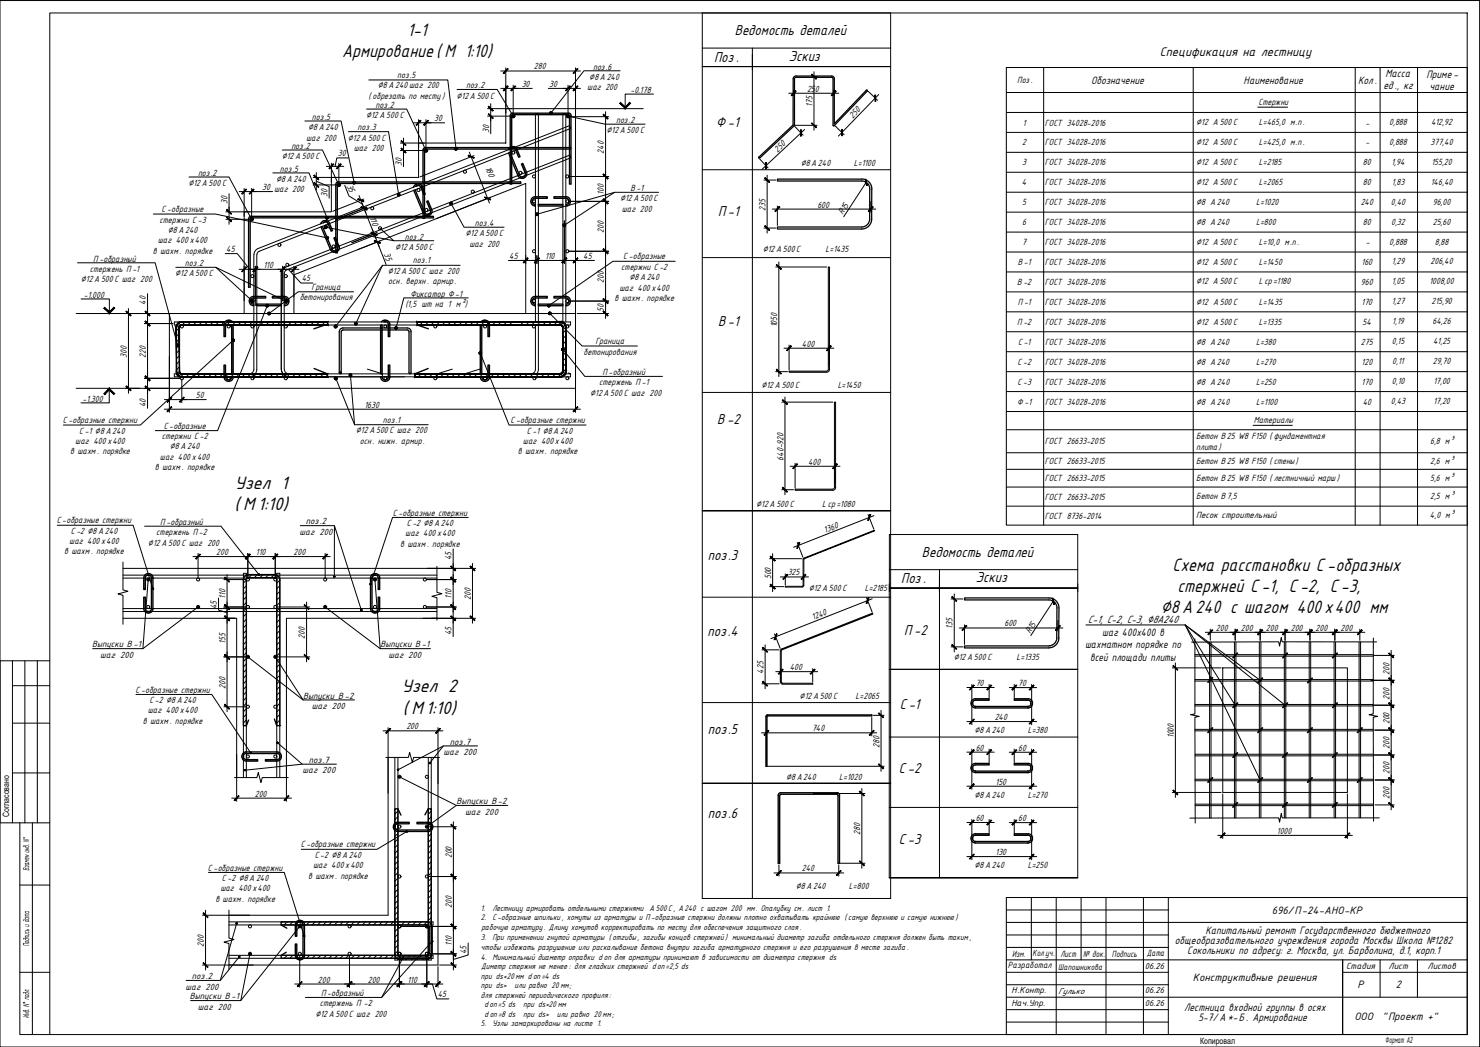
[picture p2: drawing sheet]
<svg xmlns="http://www.w3.org/2000/svg" width="594mm" height="420mm" viewBox="0 0 594 420" stroke-linecap="round" stroke-linejoin="round" font-family="sans-serif">
<defs><g id="words">
<g font-size="8">
<text x="163.6" y="14.4">1-1</text>
<text x="137.3" y="22.9">Армирование ( М 1:10)</text>
<text x="94.3" y="196.2">Узел 1</text>
<text x="94.2" y="204.8">( М 1:10)</text>
<text x="470.7" y="229.2">Схема расстановки С -образных</text>
<text x="472.6" y="237.5">стержней С -1, С-2, С-3,</text>
<text x="466" y="245.9">∅8А 240 с шагом 400 х400 мм</text>
<text x="161.2" y="277.8">Узел 2</text>
<text x="161.7" y="286.4">( М 1:10)</text>
</g>
<g font-size="6.4">
<text x="295" y="14.1">Ведомость деталей</text>
<text x="286.6" y="24.8">Поз.</text>
<text x="316.7" y="24.4">Эскиз</text>
<text x="287.5" y="51.1">Ф-1</text>
<text x="288.2" y="86.5">П-1</text>
<text x="288.2" y="131">В-1</text>
<text x="287.9" y="170">В -2</text>
<text x="284.1" y="224.6">поз.3</text>
<text x="370.1" y="223.4">Ведомость деталей</text>
<text x="391.8" y="233.7">Эскиз</text>
<text x="361.7" y="234.1">Поз.</text>
<text x="284" y="255.1">поз.4</text>
<text x="363" y="254.6">П -2</text>
<text x="361.1" y="284.4">С -1</text>
<text x="284.1" y="294.4">поз.5</text>
<text x="360.8" y="310.3">С -2</text>
<text x="284.1" y="328.2">поз.6</text>
<text x="360.8" y="338.6">С -3</text>
</g>
<text font-size="5.6" x="465.5" y="22.3">Спецификация на лестницу</text>
<g font-size="4.8">
<text x="437.9" y="33.6">Обозначение</text>
<text x="499.2" y="33.6">Наименование</text>
<text x="545.1" y="33.6">Кол .</text>
<text x="555.3" y="35.8">ед., кг</text>
<text x="556.1" y="30.8">Масса</text>
<text x="572.6" y="31.1">Приме-</text>
<text x="573.8" y="36.1">чание</text>
<text x="483.9" y="374.9">Капитальный ремонт Государственного бюджетного</text>
<text x="471.6" y="378.9">общеобразовательного учреждения города Москвы Школа №1282</text>
<text x="476.6" y="382.9">Сокольники по адресу: г. Москва, ул. Барболина, д.1, корп.1</text>
<text x="560.2" y="396.6">2</text>
<text x="475.4" y="405.9">Лестница входной группы в осях</text>
<text x="481.1" y="409.7">5-7/ А*-Б. Армирование</text>
</g>
<g font-size="4.7">
<text x="436.7" y="250.2">С-1, С-2, С-3, ∅8А240</text>
<text x="442.4" y="255.2">шаг 400х400 в</text>
<text x="435.5" y="260.2">шахматном порядке по</text>
<text x="437.6" y="265.2">всей площади плиты</text>
<text x="510.5" y="366.7">696/П-24-АНО-КР</text>
<text x="478.8" y="393.7">Конструктивные решения</text>
<text x="544.9" y="396.7">Р</text>
<text x="543.6" y="409.2">ООО</text>
<text x="554.8" y="409.2">&quot;Проект +&quot;</text>
</g>
<g font-size="4">
<text x="214.3" y="27.9">280</text>
<text x="238.1" y="27.9">поз.6</text>
<text x="151.7" y="35.5">∅8А 240 шаг 200</text>
<text x="159.5" y="31.3">поз.5</text>
<text x="187.1" y="35.4">поз.2</text>
<text x="209.4" y="34.8">30</text>
<text x="220.5" y="34.8">30</text>
<text x="236.6" y="32.1">∅8 А 240</text>
<text x="408.3" y="33.4">Поз.</text>
<text x="147.9" y="39.8">( обрезать по месту)</text>
<text x="183.3" y="39.6">∅12А 500 С</text>
<text x="235.8" y="36.2">шаг 200</text>
<text x="253.1" y="37.3">-0.178</text>
<text x="323.9" y="36.8">250</text>
<text x="505.2" y="42">Стержни</text>
<text x="146.9" y="47.5">∅12 А500 С</text>
<text x="150.8" y="43.3">поз.2</text>
<text x="326.1" y="43" transform="rotate(-90 326.1 43)">175</text>
<text x="342.3" y="47.8" transform="rotate(-46 342.3 47.8)">250</text>
<text x="123.7" y="52.2">∅8 А240</text>
<text x="125.2" y="48">поз.5</text>
<text x="143.5" y="52.3">поз.3</text>
<text x="174.2" y="48.6">30</text>
<text x="196.3" y="53.3" transform="rotate(-90 196.3 53.3)">30</text>
<text x="243.5" y="53.5">∅12А 500С</text>
<text x="247.3" y="49.3">поз.2</text>
<text x="410.6" y="50.4">1</text>
<text x="419.4" y="50.4">ГОСТ 34028-2016</text>
<text x="480.1" y="50.1">∅12 А 500С</text>
<text x="505.3" y="50.1">L=465,0 м.п.</text>
<text x="548.2" y="50.4">-</text>
<text x="557.6" y="50.1">0,888</text>
<text x="574.4" y="50.1">412,92</text>
<text x="117" y="59.7">поз.2</text>
<text x="122.9" y="56.4">шаг 200</text>
<text x="139.7" y="56.5">∅12А 500С</text>
<text x="410.3" y="58.4">2</text>
<text x="419.4" y="58.4">ГОСТ 34028-2016</text>
<text x="480.2" y="58.1">∅12 А 500С</text>
<text x="505.3" y="58.1">L=425,0 м.п.</text>
<text x="548.2" y="58.4">-</text>
<text x="557.6" y="58.1">0,888</text>
<text x="574.2" y="58.1">377,40</text>
<text x="113.1" y="63.8">∅12А 500 С</text>
<text x="135.6" y="62.7">30</text>
<text x="142" y="60.7">шаг 200</text>
<text x="242.4" y="61.6" transform="rotate(-90 242.4 61.6)">240</text>
<text x="312.1" y="61.3" transform="rotate(-43 312.1 61.3)">250</text>
<text x="79.5" y="70.5">поз.2</text>
<text x="112.4" y="68.9">поз.5</text>
<text x="161.3" y="66.4" transform="rotate(-90 161.3 66.4)">30</text>
<text x="194.8" y="67.2" transform="rotate(69 194.8 67.2)">180</text>
<text x="321.4" y="66.8">∅8 А240</text>
<text x="342.7" y="66.8">L=1100</text>
<text x="410.3" y="66.4">3</text>
<text x="419.4" y="66.4">ГОСТ 34028-2016</text>
<text x="480.2" y="66.4">∅12 А 500С</text>
<text x="505.3" y="66.4">L=2185</text>
<text x="547.1" y="66.4">80</text>
<text x="558.5" y="66.1">1,94</text>
<text x="574.6" y="66.1">155,20</text>
<text x="75.6" y="74.7">∅12 А500 С</text>
<text x="105.2" y="76.2">30 шаг 200</text>
<text x="110.9" y="73.1">∅8 А240</text>
<text x="139.1" y="74.5" transform="rotate(68 139.1 74.5)">35</text>
<text x="253" y="76.7">В-1</text>
<text x="410.2" y="74.4">4</text>
<text x="419.4" y="74.4">ГОСТ 34028-2016</text>
<text x="480.2" y="74.4">∅12 А 500С</text>
<text x="505.3" y="74.4">L=2065</text>
<text x="547.1" y="74.4">80</text>
<text x="558.6" y="74.1">1,83</text>
<text x="574.3" y="74.1">146,40</text>
<text x="91.3" y="81.9" transform="rotate(-90 91.3 81.9)">30</text>
<text x="131.5" y="79.1" transform="rotate(-90 131.5 79.1)">30</text>
<text x="242.4" y="78.3" transform="rotate(-90 242.4 78.3)">100</text>
<text x="248.9" y="80.9">∅12А 500С</text>
<text x="328.1" y="83.3">600</text>
<text x="410.4" y="82.4">5</text>
<text x="419.5" y="82.4">ГОСТ 34028-2016</text>
<text x="480.2" y="82.4">∅8 А240</text>
<text x="504.2" y="82.4">L=1020</text>
<text x="546.2" y="82.4">240</text>
<text x="558.3" y="82.1">0,40</text>
<text x="575.1" y="82.1">96,00</text>
<text x="64.1" y="89.3">стержни С -3</text>
<text x="64.9" y="85.1">С-образные</text>
<text x="148.3" y="87.4" transform="rotate(69 148.3 87.4)">110</text>
<text x="249.6" y="85">шаг 200</text>
<text x="307.3" y="84.6" transform="rotate(-90 307.3 84.6)">235</text>
<text x="338.4" y="86.3" transform="rotate(-57 338.4 86.3)">R15</text>
<text x="67.3" y="93.5">∅8 А 240</text>
<text x="186.9" y="94.9">∅12 А500 С</text>
<text x="190.6" y="90.7">поз.4</text>
<text x="242.4" y="93.5" transform="rotate(-90 242.4 93.5)">200</text>
<text x="410.4" y="90.4">6</text>
<text x="419.5" y="90.4">ГОСТ 34028-2016</text>
<text x="480.2" y="90.4">∅8 А240</text>
<text x="504.2" y="90.4">L=800</text>
<text x="547.1" y="90.4">80</text>
<text x="558.4" y="90.1">0,32</text>
<text x="575.1" y="90.1">25,60</text>
<text x="61.3" y="101.8">в шахм. порядке</text>
<text x="63.4" y="97.7">шаг 400 х400</text>
<text x="90.8" y="101.2">45</text>
<text x="154.1" y="101.9" transform="rotate(68 154.1 101.9)">35</text>
<text x="158.6" y="100.3">∅12А 500С</text>
<text x="162.5" y="96.1">поз.2</text>
<text x="188.4" y="99">шаг 200</text>
<text x="306.2" y="101">∅12А 500С</text>
<text x="331.4" y="101">L=1435</text>
<text x="410.4" y="98.4">7</text>
<text x="419.5" y="98.4">ГОСТ 34028-2016</text>
<text x="480.2" y="98.1">∅12 А 500С</text>
<text x="505.4" y="98.1">L=10,0 м.п.</text>
<text x="548.2" y="98.4">-</text>
<text x="557.6" y="98.1">0,888</text>
<text x="575.9" y="98.1">8,88</text>
<text x="37.4" y="104.9">П-образный</text>
<text x="74.2" y="106.8">поз.2</text>
<text x="105.7" y="107.5">110</text>
<text x="165.7" y="105.7">поз.1</text>
<text x="204.4" y="103.9">45</text>
<text x="218.8" y="103.9">110</text>
<text x="234.1" y="103.9">45</text>
<text x="250.2" y="104.1">С-образные</text>
<text x="408.5" y="106.4">В -1</text>
<text x="419.5" y="106.4">ГОСТ 34028-2016</text>
<text x="480.2" y="106.4">∅12 А 500С</text>
<text x="505.4" y="106.4">L=1450</text>
<text x="546.5" y="106.4">160</text>
<text x="558.7" y="106.1">1,29</text>
<text x="574.2" y="106.1">206,40</text>
<text x="32.5" y="113.3">∅12А 500С шаг 200</text>
<text x="36" y="109.1">стержень П -1</text>
<text x="70.3" y="110.9">∅12 А500 С</text>
<text x="121.2" y="112.9">45</text>
<text x="155.7" y="109.9">∅12А 500 С шаг 200</text>
<text x="242.4" y="113.5" transform="rotate(-90 242.4 113.5)">200</text>
<text x="249.4" y="108.3">стержни С-2</text>
<text x="252.6" y="112.4">∅8 А240</text>
<text x="33.7" y="119.5">-1.000</text>
<text x="125" y="116.4">Граница</text>
<text x="155.9" y="114">осн. верхн . армир.</text>
<text x="164.8" y="119">Фиксатор Ф-1</text>
<text x="248.7" y="116.6">шаг 400 х400</text>
<text x="408.3" y="114.4">В-2</text>
<text x="419.5" y="114.4">ГОСТ 34028-2016</text>
<text x="480.2" y="114">∅12 А 500С</text>
<text x="505.4" y="114">Lср=1180</text>
<text x="546.3" y="114.4">960</text>
<text x="558.7" y="114.1">1,05</text>
<text x="573.8" y="114.1">1008,00</text>
<text x="58.6" y="122.3" transform="rotate(-90 58.6 122.3)">40</text>
<text x="120.3" y="120.5">бетонирования</text>
<text x="162.7" y="123.4">(1,5 шт на 1 м²)</text>
<text x="242.4" y="125.2" transform="rotate(-90 242.4 125.2)">50</text>
<text x="246.6" y="120.8">в шахм. порядке</text>
<text x="408.5" y="122.4">П -1</text>
<text x="419.5" y="122.4">ГОСТ 34028-2016</text>
<text x="480.2" y="122.4">∅12 А 500С</text>
<text x="505.4" y="122.4">L=1435</text>
<text x="546.6" y="122.4">170</text>
<text x="558.7" y="122.1">1,27</text>
<text x="574.6" y="122.1">215,90</text>
<text x="312" y="131.4" transform="rotate(-90 312 131.4)">1050</text>
<text x="408.3" y="130.4">П-2</text>
<text x="419.5" y="130.4">ГОСТ 34028-2016</text>
<text x="480.2" y="130.4">∅12 А 500С</text>
<text x="505.4" y="130.4">L=1335</text>
<text x="547" y="130.4">54</text>
<text x="558.9" y="130.1">1,19</text>
<text x="575" y="130.1">64,26</text>
<text x="51" y="143.5" transform="rotate(-90 51 143.5)">300</text>
<text x="58.6" y="143.5" transform="rotate(-90 58.6 143.5)">220</text>
<text x="234.3" y="142.3">бетонирования</text>
<text x="239" y="138.1">Граница</text>
<text x="321.9" y="139.1">400</text>
<text x="408.7" y="138.4">С-1</text>
<text x="419.5" y="138.4">ГОСТ 34028-2016</text>
<text x="480.2" y="138.4">∅8 А240</text>
<text x="504.2" y="138.4">L=380</text>
<text x="546.3" y="138.4">275</text>
<text x="558.7" y="138.2">0,15</text>
<text x="575.3" y="138.2">41,25</text>
<text x="408.4" y="146.4">С -2</text>
<text x="419.5" y="146.4">ГОСТ 34028-2016</text>
<text x="480.2" y="146.4">∅8 А240</text>
<text x="504.2" y="146.4">L=270</text>
<text x="546.6" y="146.4">120</text>
<text x="558.9" y="146.2">0,11</text>
<text x="575.1" y="146.2">29,70</text>
<text x="240.5" y="154.7">стержень П -1</text>
<text x="241.9" y="150.5">П-образный</text>
<text x="305.7" y="155.8">∅12 А 500С</text>
<text x="336.3" y="155.8">L=1450</text>
<text x="408.4" y="154.4">С -3</text>
<text x="419.5" y="154.4">ГОСТ 34028-2016</text>
<text x="480.2" y="154.4">∅8 А240</text>
<text x="504.2" y="154.4">L=250</text>
<text x="546.6" y="154.4">170</text>
<text x="558.7" y="154.2">0,10</text>
<text x="575.3" y="154.2">17,00</text>
<text x="33.1" y="161.2">-1.300</text>
<text x="78.6" y="159.8">50</text>
<text x="236.9" y="158.9">∅12А 500С шаг 200</text>
<text x="58.6" y="163.4" transform="rotate(-90 58.6 163.4)">40</text>
<text x="146.3" y="163.6">1630</text>
<text x="408.3" y="162.4">Ф-1</text>
<text x="419.5" y="162.4">ГОСТ 34028-2016</text>
<text x="480.2" y="162.4">∅8 А240</text>
<text x="504.2" y="162.4">L=1100</text>
<text x="547" y="162.4">40</text>
<text x="558.3" y="162.2">0,43</text>
<text x="575.4" y="162.2">17,20</text>
<text x="25.2" y="169.8">С-образные стержни</text>
<text x="31.8" y="174">С -1 ∅8 А240</text>
<text x="65.7" y="172">С-образные</text>
<text x="142.9" y="173.9">∅12 А500 С шаг 200</text>
<text x="153.7" y="169.7">поз.1</text>
<text x="204.9" y="169.8">С -образные стержни</text>
<text x="211.5" y="174">С -1 ∅8А 240</text>
<text x="503.3" y="169.7">Материалы</text>
<text x="30.2" y="178.1">шаг 400 х400</text>
<text x="64.9" y="176.2">стержни С-2</text>
<text x="144.5" y="178">осн. нижн. армир.</text>
<text x="209.9" y="178.1">шаг 400х400</text>
<text x="419.4" y="178.4">ГОСТ 26633-2015</text>
<text x="480.1" y="176.1">Бетон В25 W8 F150 ( фундаментная</text>
<text x="574" y="178.1">6,8 м³</text>
<text x="28.2" y="182.3">в шахм. порядке</text>
<text x="64.2" y="184.6">шаг 400 х400</text>
<text x="68.2" y="180.4">∅8 А 240</text>
<text x="207.9" y="182.3">в шахм. порядке</text>
<text x="314.5" y="184.9" transform="rotate(-90 314.5 184.9)">640-920</text>
<text x="480.1" y="180.6">плита)</text>
<text x="62.2" y="188.7">в шахм. порядке</text>
<text x="324.4" y="186.5">400</text>
<text x="419.4" y="186.3">ГОСТ 26633-2015</text>
<text x="480.2" y="186.3">Бетон В25 W8 F150 ( стены)</text>
<text x="574" y="186">2,6 м³</text>
<text x="419.4" y="193.2">ГОСТ 26633-2015</text>
<text x="480.2" y="192.9">Бетон В25 W8 F150 ( лестничный марш)</text>
<text x="574" y="192.9">5,6 м³</text>
<text x="303.5" y="203.5">∅12А 500С</text>
<text x="330" y="203.5">Lср=1080</text>
<text x="419.4" y="200.5">ГОСТ 26633-2015</text>
<text x="480.2" y="200.3">Бетон В7,5</text>
<text x="574.1" y="200.3">2,5 м³</text>
<text x="157.6" y="206.9">С-образные стержни</text>
<text x="419.5" y="208.2">ГОСТ 8736-2014</text>
<text x="480.1" y="207.8">Песок строительный</text>
<text x="574" y="207.9">4,0 м³</text>
<text x="22.8" y="210">С-образные стержни</text>
<text x="28.4" y="214.2">С-2 ∅8А 240</text>
<text x="62.7" y="214.8">стержень П -2</text>
<text x="64.3" y="210.7">П-образный</text>
<text x="120.3" y="214.6">шаг 200</text>
<text x="122.8" y="210.4">поз.2</text>
<text x="162.7" y="215.2">шаг 400 х400</text>
<text x="163.2" y="211.1">С -2 ∅8А240</text>
<text x="331.3" y="214" transform="rotate(-21 331.3 214)">1360</text>
<text x="27.8" y="218.4">шаг 400 х400</text>
<text x="59.4" y="219">∅12А 500С шаг 200</text>
<text x="160.6" y="219.4">в шахм. порядке</text>
<text x="25.7" y="222.5">в шахм. порядке</text>
<text x="86.8" y="222.7">200</text>
<text x="102.7" y="222.7">110</text>
<text x="117.8" y="222.7">200</text>
<text x="181.3" y="224.7" transform="rotate(-90 181.3 224.7)">45</text>
<text x="309.5" y="232.5" transform="rotate(-90 309.5 232.5)">500</text>
<text x="316.2" y="230.9">325</text>
<text x="324.6" y="237.3">∅12 А500 С</text>
<text x="347.1" y="237.3">L=2185</text>
<text x="87.1" y="244.4" transform="rotate(-90 87.1 244.4)">45</text>
<text x="90.5" y="240.4" transform="rotate(-90 90.5 240.4)">110</text>
<text x="181.3" y="240.4" transform="rotate(-90 181.3 240.4)">110</text>
<text x="189" y="240.8" transform="rotate(-90 189 240.8)">200</text>
<text x="326.4" y="248.9" transform="rotate(-22 326.4 248.9)">1240</text>
<text x="403.2" y="251.4">600</text>
<text x="122.4" y="256.3" transform="rotate(-90 122.4 256.3)">200</text>
<text x="181.3" y="255" transform="rotate(-90 181.3 255)">45</text>
<text x="382.4" y="252.4" transform="rotate(-90 382.4 252.4)">135</text>
<text x="413.5" y="254.4" transform="rotate(-57 413.5 254.4)">R15</text>
<text x="488.1" y="253.1">200</text>
<text x="498.1" y="253.1">200</text>
<text x="508.1" y="253.1">200</text>
<text x="518.1" y="253.1">200</text>
<text x="528.1" y="253.1">200</text>
<text x="538.1" y="253.1">200</text>
<text x="37" y="259.8">Выпуски В -1</text>
<text x="40.2" y="264">шаг 200</text>
<text x="90.5" y="258.3" transform="rotate(-90 90.5 258.3)">155</text>
<text x="152.7" y="259.8">Выпуски В-1</text>
<text x="155.9" y="264">шаг 200</text>
<text x="317" y="268.9">400</text>
<text x="382.9" y="265">∅12А 500С</text>
<text x="408.1" y="265">L=1335</text>
<text x="306.5" y="270.4" transform="rotate(-90 306.5 270.4)">425</text>
<text x="391.7" y="275.3">70</text>
<text x="408.7" y="275.3">70</text>
<text x="557.8" y="270.7" transform="rotate(-90 557.8 270.7)">200</text>
<text x="54.4" y="277.9">С-образные стержни</text>
<text x="90.5" y="276.3" transform="rotate(-90 90.5 276.3)">200</text>
<text x="121.7" y="280.4">Выпуски В -2</text>
<text x="321" y="280.3">∅12 А500 С</text>
<text x="343.5" y="280.3">L=2065</text>
<text x="557.8" y="280.7" transform="rotate(-90 557.8 280.7)">200</text>
<text x="59.4" y="286.3">шаг 400 х400</text>
<text x="59.9" y="282.1">С-2 ∅8А 240</text>
<text x="125.2" y="284.6">шаг 200</text>
<text x="57.3" y="290.4">в шахм. порядке</text>
<text x="163.1" y="292.7">200</text>
<text x="326" y="293.5">740</text>
<text x="399.3" y="288.9">240</text>
<text x="557.8" y="290.7" transform="rotate(-90 557.8 290.7)">200</text>
<text x="180.6" y="298.8">поз.7</text>
<text x="391.2" y="294.3">∅8 А 240</text>
<text x="412.5" y="294.3">L=380</text>
<text x="471.2" y="296.2" transform="rotate(-90 471.2 296.2)">1000</text>
<text x="178.1" y="303">шаг 200</text>
<text x="353" y="300" transform="rotate(-90 353 300)">280</text>
<text x="391.7" y="301.2">60</text>
<text x="408.7" y="301.2">60</text>
<text x="557.8" y="300.7" transform="rotate(-90 557.8 300.7)">200</text>
<text x="121.4" y="310.3">шаг 200</text>
<text x="124" y="306.2">поз.7</text>
<text x="557.8" y="310.7" transform="rotate(-90 557.8 310.7)">200</text>
<text x="315.5" y="312.9">∅8 А240</text>
<text x="336.9" y="312.9">L=1020</text>
<text x="399.6" y="314.9">150</text>
<text x="102.3" y="319.7">200</text>
<text x="183.2" y="322.7">Выпуски В-2</text>
<text x="391.2" y="320.3">∅8 А 240</text>
<text x="412.5" y="320.3">L=270</text>
<text x="557.8" y="320.7" transform="rotate(-90 557.8 320.7)">200</text>
<text x="186.7" y="326.9">шаг 200</text>
<text x="391.7" y="329.4">60</text>
<text x="408.7" y="329.5">60</text>
<text x="345.3" y="335.1" transform="rotate(-90 345.3 335.1)">280</text>
<text x="512.6" y="334.6">1000</text>
<text x="120.7" y="340.1">С-образные стержни</text>
<text x="126.3" y="344.3">С-2 ∅8А 240</text>
<text x="181.4" y="344.5" transform="rotate(-90 181.4 344.5)">200</text>
<text x="399.6" y="343.1">130</text>
<text x="83.5" y="349.4">С-образные стержни</text>
<text x="89.1" y="353.5">С-2 ∅8А 240</text>
<text x="123.7" y="352.6">в шахм. порядке</text>
<text x="125.7" y="348.4">шаг 400 х400</text>
<text x="321.9" y="349.7">240</text>
<text x="391.2" y="348.5">∅8 А 240</text>
<text x="412.5" y="348.5">L=250</text>
<text x="88.5" y="357.7">шаг 400 х400</text>
<text x="319.4" y="356.6">∅8 А240</text>
<text x="340.8" y="356.6">L=800</text>
<text x="86.4" y="361.9">в шахм. порядке</text>
<text x="181.4" y="364.4" transform="rotate(-90 181.4 364.4)">200</text>
<text x="81.9" y="380" transform="rotate(-90 81.9 380)">200</text>
<text x="181.4" y="379.5" transform="rotate(-90 181.4 379.5)">110</text>
<text x="187.3" y="382.9" transform="rotate(-90 187.3 382.9)">45</text>
<text x="77" y="392.9">поз.2</text>
<text x="127.6" y="394.3">200</text>
<text x="147.6" y="394.3">200</text>
<text x="163.6" y="394.3">110</text>
<text x="74.5" y="397.1">шаг 200</text>
<text x="76.2" y="401">Выпуски В-1</text>
<text x="128.9" y="399.8">П-образный</text>
<text x="175.7" y="400.2">45</text>
<text x="79.5" y="405.2">шаг 200</text>
<text x="128.3" y="403.9">стержень П -2</text>
<text x="126.6" y="408.1">∅12А 500С шаг 200</text>
</g>
<g font-size="3.9">
<text x="11.7" y="339.3" transform="rotate(-90 11.7 339.3)">. N°</text>
<text x="11.7" y="349.5" transform="rotate(-90 11.7 349.5)">Взамен инв</text>
<text x="11.7" y="379.8" transform="rotate(-90 11.7 379.8)">Подпись и дата</text>
<text x="406.2" y="383.9">Изм.</text>
<text x="414.5" y="383.5">Колуч.</text>
<text x="419.2" y="383.5">.</text>
<text x="425.7" y="383.9">Лист</text>
<text x="434.8" y="383.9">№ док.</text>
<text x="446.3" y="383.9">Подпись</text>
<text x="460.4" y="383.8">Дата</text>
<text x="404.6" y="388.5">Разработал</text>
<text x="540.3" y="388.9">Стадия</text>
<text x="557.4" y="388.9">Лист</text>
<text x="573.1" y="388.9">Листов</text>
<text x="406" y="398.6">Н.Контр.</text>
<text x="406" y="403.6">Нач.Упр.</text>
<text x="11.7" y="408.6" transform="rotate(-90 11.7 408.6)">Инв . N° подл .</text>
<text x="556" y="418.5">Формат А2</text>
</g>
<g font-size="3.7">
<text x="193" y="365.4">1.</text>
<text x="197.7" y="365.4">Лестницу армировать отдельными стержнями А 500С , А 240 с шагом 200 мм. Опалубку см. лист 1.</text>
<text x="193" y="369.4">2. С-образные шпильки, хомуты из арматуры и П -образные стержни должны плотно охватывать крайнюю ( самую верхнюю и самую нижнюю )</text>
<text x="193" y="377.3">3. При применении гнутой арматуры ( отгибы , загибы концов стержней) минимальный диаметр загиба отдельного стержня должен быть таким ,</text>
<text x="193.2" y="373.3">рабочую арматуру . Длину хомутов корректировать по месту для обеспечения защитного слоя .</text>
<text x="193" y="381.2">чтобы избежать разрушение или раскалывание бетона внутри загиба арматурного стержня и его разрушения в месте загиба .</text>
<text x="193" y="385.1">4. Минимальный диаметр оправки d оп для арматуры принимают в зависимости от диаметра стержня ds</text>
<text x="193.1" y="388.9">Диметр стержня не менее : для гладких стержней d оп=2,5 ds</text>
<text x="424.8" y="389.1">Шапошникова</text>
<text x="459.6" y="388.7">06.26</text>
<text x="193" y="392.7">при ds&lt;20 мм dоп=4 ds</text>
<text x="193.1" y="396.5">при ds&gt;</text>
<text x="193.1" y="400.4">для стержней периодического профиля :</text>
<text x="206.5" y="396.5">или равно 20 мм;</text>
<text x="424.7" y="398.8">Гулько</text>
<text x="459.6" y="398.7">06.26</text>
<text x="194.5" y="404.2">dоп=5 ds</text>
<text x="210" y="404.2">при ds&lt;20 мм</text>
<text x="459.6" y="403.6">06.26</text>
<text x="193" y="411.9">5. Узлы замаркированы на листе 1.</text>
<text x="194.5" y="408.1">d оп=8 ds</text>
<text x="210" y="408.1">при ds&gt;</text>
<text x="223.5" y="408.1">или равно 20 мм;</text>
</g>
<g font-size="3.5">
<text x="3.7" y="328" transform="rotate(-90 3.7 328)">Согласовано</text>
<text x="481.8" y="419">Копировал</text>
</g>
</g></defs>
<g fill="none" stroke="#000" stroke-width=".4">
<path d="M103.6 99.7l125.1-49.3 .5 1.1-125.1 49.3-.8 .7-.2 .7M103.6 99.7l-1.2 1-.5 1.5M101.9 102.2l-.1 46.5-.8 1-.9 .3h-9.6M103.1 102.2v46l-.7 1.9-1 .8-1.3 .3M112.9 109.7v38.5M114.6 107.2l114.1-45 .5 1.1-114.1 45M114.6 107.2l-1.2 1-.5 1.5M115.1 108.3l-.8 .7-.2 .7v38.5l.3 .9 .6 .6 .9 .3h92.6M90.2 129.2h-20.2v1.2h19.9M90.5 130.4h134.6M91.1 129.2h137.9v1.2h-2.1M214.9 130.4v17.8l-.5 1.3-1.3 .5"/>
<path d="M214.9 129.2v-83.6h1.2v83.6M216.1 130.4v17.8l-.6 1.8M225.9 131.4v16.8l-.5 1.3-1.3 .5h-15M225.9 129.2v-83.6h1.2v83.6M227.1 130.4l-.1 18.5-1 1.6-1.9 .7M89.9 150h-19.9v1.2h19.9M90.5 151.2h118M102.5 150h11M112.9 148.2l.7 1.9 1 .8 1.3 .3M147.4 148.1l6.1 1.9v1.2M181.6 148.1l-6.1 1.9v1.2M192.6 148.1l-6.1 1.9v1.2"/>
<path d="M226.5 150h2.5M228.1 149.6l.9 .4v1.2h-19.9M332.5 148.2l-.2 .5-.5 .2h-15.1v.5h15.1l.7-.2 .4-.6 .1-41.5h-.5v41.1M335.4 195.6l-.4 .9-.8 .3h-15v-.5h15l.7-.5v-34.4h.5v34.2M322.4 224.5v10.4M322.4 234.9l-.4 .4h-6.8v.3h6.8M322.7 224.5v10.4l-.7 .6M322.8 223.9l28.1-11.1 .1 .3-28.1 11.1M322.8 223.9l-.4 .6M322.9 224.2l-.2 .3M485.5 257.6v70.7M486.1 257.6v70.7"/>
<path d="M495.5 257.6v70.7M496.1 257.6v70.7M505.5 257.6v70.6M506.1 257.6v70.6M515.5 257.6v70.6M516.1 257.6v70.6M525.5 257.6v70.6M526.1 257.6v70.6M535.5 257.6v70.6M536.1 257.6v70.6M545.5 257.6v70.6M546.1 257.6v70.6"/>
<path d="M313.8 260.4l-.6 .8v12.4l.3 .7 .7 .2 12 .1v-.4h-12l-.5-.3 .1-13 36.6-14.5-.2-.4-36.5 14.4M479.6 273.3h71.6M479.6 272.7h71.6M479.6 263.3h71.7M479.6 262.7h71.7M479.6 283.3h71.6M479.6 282.7h71.6M479.6 293.3h71.6M479.6 292.7h71.6M479.7 303.3h71.6M479.7 302.7h71.6M479.7 313.3h71.6"/>
<path d="M479.7 312.7h71.6M479.7 323.3h71.6M479.7 322.7h71.6"/>
<circle cx="168" cy="76.3" r=".61"/>
<circle cx="186.6" cy="68.9" r=".61"/>
<circle cx="189.8" cy="76.9" r=".61"/>
<circle cx="206.1" cy="61.2" r=".61"/>
<circle cx="208.9" cy="69.4" r=".61"/>
<circle cx="214.4" cy="70.8" r=".61"/>
<circle cx="227.7" cy="70.8" r=".61"/>
<circle cx="112.2" cy="98.3" r=".61"/>
<circle cx="130.8" cy="90.9" r=".61"/>
<circle cx="133.9" cy="98.9" r=".61"/>
<circle cx="149.4" cy="83.6" r=".61"/>
<circle cx="152.5" cy="91.6" r=".61"/>
<circle cx="171.2" cy="84.3" r=".61"/>
<circle cx="214.4" cy="80.8" r=".61"/>
<circle cx="227.7" cy="80.8" r=".61"/>
<circle cx="101.3" cy="110.8" r=".61"/>
<circle cx="114.7" cy="110.8" r=".61"/>
<circle cx="115.3" cy="106.3" r=".61"/>
<circle cx="214.4" cy="100.8" r=".61"/>
<circle cx="227.7" cy="100.8" r=".61"/>
<circle cx="73" cy="131" r=".61"/>
<circle cx="91.8" cy="131" r=".61"/>
<circle cx="101.3" cy="120.8" r=".61"/>
<circle cx="101.3" cy="131" r=".61"/>
<circle cx="114.7" cy="120.8" r=".61"/>
<circle cx="114.7" cy="131" r=".61"/>
<circle cx="134.7" cy="131" r=".61"/>
<circle cx="154.7" cy="131" r=".61"/>
<circle cx="174.7" cy="131" r=".61"/>
<circle cx="194.7" cy="131" r=".61"/>
<circle cx="214.3" cy="131" r=".61"/>
<circle cx="214.4" cy="120.8" r=".61"/>
<circle cx="227.7" cy="120.8" r=".61"/>
<circle cx="227.7" cy="131" r=".61"/>
<circle cx="73" cy="151.8" r=".61"/>
<circle cx="91.8" cy="151.8" r=".61"/>
<circle cx="101.3" cy="151.8" r=".61"/>
<circle cx="114.7" cy="151.8" r=".61"/>
<circle cx="134.7" cy="151.8" r=".61"/>
<circle cx="154.7" cy="151.8" r=".61"/>
<circle cx="174.7" cy="151.8" r=".61"/>
<circle cx="194.7" cy="151.8" r=".61"/>
<circle cx="214.5" cy="151.8" r=".61"/>
<circle cx="227.7" cy="151.8" r=".61"/>
</g>
<g fill="none" stroke="#000" stroke-width=".4">
<path d="M262.3 37.8h-11.3v5.8M32.6 120h11.3v5.8M43.9 155.8v5.9h-11.4M479.6 256.4v30.1l-1.7 .3 3.5 .7-1.8 .3 .2 42.5M483.8 253.7h64M485.8 252.5v4.4M495.8 252.5v4.4M505.8 252.5v4.5M515.8 252.5v4.5M525.8 252.5v4.5M535.8 252.5v4.5M545.8 252.5v4.5"/>
<path d="M551.3 256l-.1 30.5-1.7 .3 3.5 .7-1.8 .3 .1 41.8M552.6 257.6h-38l-.3-1.7-.7 3.4-.3-1.7-35 .1M470.5 268h19.7M471.8 266v54M490.8 268h50.1v50h-50.1zM550.4 273h9.2M551.3 263h8.3M558.4 261v64M551.1 283h8.5M551.9 293h7.7M470.5 318h19.7M490.8 318.6v17.9"/>
<path d="M540.9 318.6v17.9M551.5 303h8.1M551.9 313h7.7M488.8 335.2h54M551.9 323h7.7M553.6 328.2h-39l-.3-1.7-.7 3.4-.3-1.7-35.7 .1"/>
</g>
<g fill="none" stroke="#000" stroke-width=".72">
<path d="M486.7 271.9l-1.8 1.9M496.7 262.1l-1.8 1.8M506.7 272.1l-1.7 1.8M516.7 262.1l-1.8 1.8M526.7 272.2l-1.8 1.7M536.7 262.1l-1.8 1.8M486.7 292.1l-1.8 1.8M496.7 282.1l-1.8 1.8M506.7 292.1l-1.7 1.8M516.8 282.1l-1.9 1.8M526.7 292.1l-1.8 1.8M536.7 282.1l-1.7 1.8"/>
<path d="M546.7 292.1l-1.8 1.8M486.7 312.1l-1.8 1.8M496.7 302.1l-1.8 1.8M506.7 312.1l-1.7 1.8M516.7 302.1l-1.8 1.8M526.7 312.1l-1.8 1.8M536.7 302.1l-1.8 1.8M546.7 312.1l-1.8 1.8M496.7 322.1l-1.8 1.8M516.7 322.1l-1.8 1.8M536.7 322.1l-1.8 1.8"/>
</g>
<!-- layer: 0 -->
<g fill="#000" stroke="#000" stroke-width=".4">
<path d="M59.3 232.6h.2zM59.5 232.6h.2zM134 231.4h.2zM134.2 231.2v.2zM148.5 234.4h.2zM79.5 243.6l.1 .2zM130.5 243.6v.2zM99.5 263.6v.2zM99.5 263.4v.2zM110.3 263.7l.2-.1zM110.5 263.4v.2zM111.4 298.1v.2z"/>
<path d="M111.4 297.9v.2zM100.6 302.1l.2 .2zM159.9 308.7l-.1 .2zM94.8 370.7l.2-.1zM122.1 375.6v.2zM161.7 384.6l.1 .1z"/>
<path d="M203.8 34.5l-1.6 1.9 1.8-1.7zM202 36.2l1.8-1.7-1.6 1.9z"/>
<path d="M203.8 27.5l-1.6 2 1.8-1.8zM203.8 27.5l-1.6 2-.2-.2z"/>
<path d="M205 36.2l.2 .2 1.6-1.9zM206.8 34.5l.2 .2-1.8 1.7z"/>
<path d="M228.8 34.5l-1.6 1.9 1.8-1.7zM227 36.2l1.8-1.7-1.6 1.9z"/>
<path d="M230 29.3l.2 .2 1.6-2zM231.8 27.5l.2 .2-1.8 1.8z"/>
<path d="M230 36.2l.2 .2 1.6-1.9zM231.8 34.5l.2 .2-1.8 1.7z"/>
<path d="M319.4 36.4l-1.6 2 1.8-1.8zM317.6 38.2l1.8-1.8-1.6 2z"/>
<path d="M325.8 30l1.7 1.8 .2-.2zM325.9 29.8l1.8 1.8-1.9-1.6z"/>
<path d="M335.4 36.4l-1.7 1.8 .2 .2zM335.4 36.4l.3 .2-1.8 1.8z"/>
<path d="M161.2 59.4l-.2 .2 1.9 1.6zM161 59.6l1.9 1.6-.2 .2z"/>
<path d="M161 56.6l1.7 1.8 .2-.2zM161 56.6l.2-.2 1.7 1.8z"/>
<path d="M168.8 48.3l-1.6 1.9 1.8-1.7zM168.8 48.3l-1.6 1.9-.2-.1z"/>
<path d="M170 50.1l.2 .1 1.6-1.9zM171.8 48.3l.2 .2-1.8 1.7z"/>
<path d="M170.6 60.1l.4 .3-.2-.5zM170.6 60.1l.4 .3h-.5zM170.5 60.4l.1 .2 .4-.2z"/>
<path d="M182.5 59.8l.1 .2 .4-.3zM182.6 60l.4-.3-.2 .5zM183 59.7l-.2 .5h.3z"/>
<path d="M182.8 59.3l.2 .4v-.5zM182.8 59.3l.2 .4-.4-.2zM182.6 59.5l-.1 .3 .5-.1z"/>
<path d="M183 59.7l.5-.1-.1-.2zM183.2 59.3l.2 .1-.4 .3zM183 59.2v.5l.2-.4z"/>
<path d="M196.2 45.6l-.2 .2 2 1.6zM196 45.8l2 1.6-.3 .2z"/>
<path d="M196 42.8l1.7 1.8 .3-.2zM196 42.8l.2-.2 1.8 1.8z"/>
<path d="M205.6 46.9l.2 .1 .2-.4zM206 46.6v.5l-.2-.1zM206 46.6v.5l.2-.1z"/>
<path d="M205.7 46.2l-.1 .2 .4 .2zM205.6 46.4l.4 .2h-.5zM205.5 46.6l.1 .3 .4-.3z"/>
<path d="M206 46.6l.2 .4 .3-.1zM206 46.6h.5v.3zM206 46.6h.5l-.1-.2z"/>
<path d="M206.2 46.2l-.2 .4 .4-.2zM206 46.1l.2 .1-.2 .4zM205.7 46.2l.3 .4v-.5z"/>
<path d="M220.7 45.1l-.1 .2 .5 .1zM220.6 45.3l.5 .1-.5 .2zM220.6 45.6l.2 .2 .3-.4z"/>
<path d="M221.1 45.4l-.3 .4 .2 .1zM221.1 45.4l.2 .5h-.3zM221.1 45.4l.2 .5 .2-.2z"/>
<path d="M221.2 44.9l-.1 .5 .3-.4zM220.9 45l.3-.1-.1 .5zM220.7 45.1l.4 .3-.2-.4z"/>
<path d="M221.1 45.4l.4 .3 .1-.2zM221.1 45.4l.5-.2v.3zM221.4 45l-.3 .4 .5-.2z"/>
<path d="M227.5 46.5v.3l.5-.2zM227.5 46.8l.5-.2-.3 .4zM228 46.6l-.3 .4 .2 .1z"/>
<path d="M228 46.6l-.1 .5h.3zM228 46.6l.4 .3-.2 .2zM228 46.6l.4 .3 .1-.2z"/>
<path d="M227.9 46.1l.1 .5 .1-.5zM227.6 46.3l.3-.2 .1 .5zM227.6 46.3l-.1 .2 .5 .1z"/>
<path d="M228 46.6l.5 .1v-.3zM228.3 46.2l.2 .2-.5 .2zM228.1 46.1l-.1 .5 .3-.4z"/>
<path d="M242.1 46l1.8 1.8 .2-.2zM242.1 46l.2-.2 1.8 1.8z"/>
<path d="M321.4 52.1l-.1 2.5h.3zM321.4 52.1h.3l-.1 2.5z"/>
<path d="M325.9 49.3l-.1 .2 1.9 1.6zM325.8 49.5l1.9 1.6-.2 .2z"/>
<path d="M337.8 51.9l.3 2.5v-2.5zM337.8 51.9l.3 2.5h-.2z"/>
<path d="M351.2 38.1v2.5h.3zM351.2 38.1h.3v2.5z"/>
<path d="M98.8 75.9l-1.6 2 1.8-1.8zM98.8 75.9l-1.6 2-.2-.2z"/>
<path d="M101.8 75.9l-1.8 1.8 .2 .2zM101.8 75.9l.2 .2-1.8 1.8z"/>
<path d="M126.2 73.2l-.2 .2 1.9 1.6zM126 73.4l1.9 1.6-.1 .2z"/>
<path d="M126 70.4l1.8 1.8 .1-.2zM126.2 70.2l1.7 1.8-1.9-1.6z"/>
<path d="M133.8 65.8l-1.6 1.9 1.8-1.7zM133.8 65.8l-1.6 1.9-.2-.1z"/>
<path d="M135 67.6l.2 .1 1.6-1.9zM136.8 65.8l.2 .2-1.8 1.7z"/>
<path d="M135.6 74.4l.1 .2 .3-.4zM136 74.2v.5l-.3-.1zM136 74.2v.5h.2z"/>
<path d="M135.6 73.9l.4 .3-.2-.5zM135.6 73.9l.4 .3h-.5zM135.5 74.2l.1 .2 .4-.2z"/>
<path d="M136 74.2l.2 .5 .2-.2zM136 74.2l.5 .1-.1 .2zM136 74.2l.5 .1-.1-.3z"/>
<path d="M136.3 73.8l-.3 .4 .4-.2zM136.1 73.7l.2 .1-.3 .4zM135.8 73.7l.2 .5 .1-.5z"/>
<path d="M141.6 73.4l.2 .2 .4-.3zM141.8 73.6l.4-.3-.2 .5zM142.2 73.3l-.2 .5h.2z"/>
<path d="M141.8 72.9l.4 .4-.2-.5zM141.8 72.9l.4 .4-.5-.1zM141.7 73.2l-.1 .2 .6-.1z"/>
<path d="M142.2 73.3v.5l.3-.1zM142.2 73.3l.4 .1-.1 .3zM142.2 73.3l.4 .1v-.2z"/>
<path d="M142.2 73.3l.4-.1-.1-.2zM142.3 72.8l.2 .2-.3 .3zM142 72.8l.2 .5 .1-.5z"/>
<path d="M159.6 78.2v.2l.4-.3zM159.6 78.4l.4-.3-.1 .5zM160 78.1l-.1 .5h.2z"/>
<path d="M159.7 77.7l.3 .4v-.5zM159.7 77.7l.3 .4-.4-.2zM159.6 77.9v.3l.4-.1z"/>
<path d="M160 78.1l.1 .5 .3-.1zM160 78.1l.5 .2-.1 .2zM160 78.1l.5 .2v-.3z"/>
<path d="M160 78.1l.5-.1-.1-.2zM160.2 77.6l.2 .2-.4 .3zM160 77.6v.5l.2-.5z"/>
<path d="M170.6 60.6l.1 .2 .3-.4zM171 60.4l-.1 .5-.2-.1zM171 60.4l-.1 .5h.3z"/>
<path d="M171 60.4l.2 .5 .2-.2zM171 60.4l.5 .1-.1 .2zM171 60.4l.5 .1-.1-.3z"/>
<path d="M171.3 60l-.3 .4 .4-.2zM171.1 59.9l.2 .1-.3 .4zM170.8 59.9l.2 .5 .1-.5z"/>
<path d="M183 59.7l.1 .5 .2-.1zM183 59.7l.5 .2-.2 .2zM183 59.7l.5 .2v-.3z"/>
<path d="M187.9 62.5l2.3 1 .1-.2zM188 62.3l2.3 1-2.4-.8z"/>
<path d="M194.6 79l-.1 .2 2.4 .8zM194.5 79.2l2.4 .8-.1 .3z"/>
<path d="M242.3 79.8l-.2 .2 2 1.6zM242.1 80l2 1.6-.2 .2z"/>
<path d="M242.3 69.9l-.2 .1 2 1.6zM242.1 70l2 1.6-.2 .2z"/>
<path d="M242.1 70l1.8 1.8 .2-.2zM242.1 70l.2-.1 1.8 1.7z"/>
<path d="M307.3 65.2l.3 2.5v-2.5zM307.3 65.2l.3 2.5h-.3z"/>
<path d="M307 71.5l1.7 1.7 .2-.1zM307 71.5l.1-.2 1.8 1.8z"/>
<path d="M347.3 72l.5 2.4h.3zM347.3 72l.3-.1 .5 2.5z"/>
<path d="M91.1 87l-.1 .2 1.9 1.6zM91 87.2l1.9 1.6-.1 .2z"/>
<path d="M91 84.2l1.8 1.8 .1-.2zM91.1 84l1.8 1.8-1.9-1.6z"/>
<path d="M100.5 88.3l.3 .1 .2-.4zM101 88v.5l-.2-.1zM101 88v.5h.2z"/>
<path d="M100.8 87.6l-.2 .2 .4 .2zM100.6 87.8l.4 .2h-.5zM100.5 88v.3l.5-.3z"/>
<path d="M101 88l.2 .5 .2-.2zM101 88h.5l-.1 .3zM101 88h.5l-.1-.2z"/>
<path d="M101.3 87.6l-.3 .4 .4-.2zM101 87.5l.3 .1-.3 .4zM100.8 87.6l.2 .4v-.5z"/>
<path d="M130.3 91.1v.3l.5-.2zM130.3 91.4l.5-.2-.4 .4zM130.8 91.2l-.4 .4 .2 .1z"/>
<path d="M130.8 91.2l-.2 .5h.3zM130.8 91.2l.3 .3-.2 .2zM130.8 91.2l.3 .3 .1-.2z"/>
<path d="M130.8 87.6l.1 .2 .4-.4zM131.3 87.4l-.1 .5-.3-.1zM131.3 87.4l-.1 .5h.2z"/>
<path d="M130.6 90.7l.2 .5 .1-.5zM130.4 90.9l.2-.2 .2 .5zM130.4 90.9l-.1 .2 .5 .1z"/>
<path d="M130.9 95.3v.3l.4-.1zM130.9 95.6l.4-.1-.3 .3zM131 95.8l.2 .1 .1-.4z"/>
<path d="M130.9 87.1l.4 .3-.2-.4zM130.9 87.1l.4 .3-.5-.1zM130.8 87.3v.3l.5-.2z"/>
<path d="M130.8 91.2l.4 .1v-.2zM131.1 90.8l.1 .3-.4 .1zM130.9 90.7l-.1 .5 .3-.4z"/>
<path d="M131.3 95.5l-.1 .4h.3zM131.3 95.5l.4 .3-.2 .1zM131.3 95.5l.4 .3 .1-.3z"/>
<path d="M131.3 87.4l.1 .5 .3-.2zM131.3 87.4l.4 .1v.2zM131.3 87.4l.4 .1v-.3z"/>
<path d="M131.2 95l.1 .5 .1-.5zM131 95.1l.2-.1 .1 .5zM131 95.1l-.1 .2 .4 .2z"/>
<path d="M131.6 87l-.3 .4 .4-.2zM131.3 86.9l.3 .1-.3 .4zM131.1 87l.2 .4v-.5z"/>
<path d="M131.3 95.5h.5v-.2zM131.7 95.1l.1 .2-.5 .2zM131.4 95l-.1 .5 .4-.4z"/>
<path d="M145 83l-.1 .2 2.4 .8zM144.9 83.2l2.4 .8-.1 .2z"/>
<path d="M143.6 80l2.3 1 .1-.3zM143.8 79.7l2.2 1-2.4-.7z"/>
<path d="M144.9 83.2l2.3 1 .1-.2zM145 83l2.3 1-2.4-.8z"/>
<path d="M149.1 93.2l-.1 .3 2.3 .7zM149 93.5l2.3 .7v.2z"/>
<path d="M150.4 96.5l-.2 .2 2.5 .8zM150.2 96.7l2.5 .8-.2 .2z"/>
<path d="M149 93.5l2.3 .9v-.2zM149.1 93.2l2.2 1-2.3-.7z"/>
<path d="M180.6 81.9l.2 .2 .3-.4zM181.1 81.7v.5l-.3-.1zM181.1 81.7v.5l.2-.1z"/>
<path d="M180.8 81.2l-.2 .2 .5 .3zM180.6 81.4l.5 .3h-.5zM180.6 81.7v.2l.5-.2z"/>
<path d="M181.1 81.7l.2 .4 .2-.2zM181.1 81.7h.5l-.1 .2zM181.1 81.7h.5l-.1-.3z"/>
<path d="M181.3 81.2l-.2 .5 .4-.3zM181.1 81.2h.2l-.2 .5zM180.8 81.2l.3 .5v-.5z"/>
<path d="M215 86.1l.2 .3 .3-.4zM215.5 86l-.1 .5-.2-.1zM215.5 86l-.1 .5h.2z"/>
<path d="M215.1 85.6l.4 .4-.1-.5zM215.1 85.6l.4 .4-.5-.1zM215 85.9v.2l.5-.1z"/>
<path d="M215.5 86l.1 .5 .3-.1zM215.5 86l.5 .1-.1 .3zM215.5 86l.5 .1v-.2z"/>
<path d="M215.5 86l.5-.1-.1-.3zM215.6 85.5l.3 .1-.4 .4zM215.4 85.5l.1 .5 .1-.5z"/>
<path d="M226.1 90.7l.2 .1 .2-.4zM226.5 90.4v.5l-.2-.1zM226.5 90.4v.5l.3-.1z"/>
<path d="M226.2 90l-.1 .2 .4 .2zM226.1 90.2l.4 .2h-.5zM226 90.4l.1 .3 .4-.3z"/>
<path d="M226.5 90.4l.3 .4 .1-.2zM226.5 90.4h.5l-.1 .2zM226.5 90.4h.5l-.1-.3z"/>
<path d="M226.7 90l-.2 .4 .4-.3zM226.5 89.9l.2 .1-.2 .4zM226.2 90l.3 .4v-.5z"/>
<path d="M242.3 99.8l-.2 .2 2 1.6zM242.1 100l2 1.6-.2 .2z"/>
<path d="M242.1 80l1.8 1.8 .2-.2zM242.1 80l.2-.2 1.8 1.8z"/>
<path d="M307.1 90.6l-.1 .1 1.9 1.6zM307 90.7l1.9 1.6-.2 .2z"/>
<path d="M312.8 82.9l-1.6 2 1.8-1.8zM311 84.7l1.8-1.8-1.6 2z"/>
<path d="M350.3 82.9l-1.7 1.8 .1 .2zM350.3 82.9l.2 .2-1.8 1.8z"/>
<path d="M98.8 107.1l-1.6 2 1.8-1.8zM98.8 107.1l-1.6 2-.2-.2z"/>
<path d="M101.5 108.9l.2 .2 1.6-2zM103.3 107.1l.2 .2-1.8 1.8z"/>
<path d="M103.3 107.1l-1.6 2 1.8-1.8zM103.3 107.1l-1.6 2-.2-.2z"/>
<path d="M112.5 108.9l.2 .2 1.6-2zM114.3 107.1l.2 .2-1.8 1.8z"/>
<path d="M114.3 107.1l-1.6 2 1.8-1.8zM114.3 107.1l-1.6 2-.2-.2z"/>
<path d="M117 108.9l.2 .2 1.6-2zM118.8 107.1l.2 .2-1.8 1.8z"/>
<path d="M211.8 103.5l-1.6 2 1.8-1.8zM211.8 103.5l-1.6 2-.2-.2z"/>
<path d="M214.5 105.3l.2 .2 1.6-2zM216.3 103.5l.2 .2-1.8 1.8z"/>
<path d="M216.3 103.5l-1.6 2 1.8-1.8zM216.3 103.5l-1.6 2-.2-.2z"/>
<path d="M227.3 103.5l-1.7 1.8 .1 .2zM227.3 103.5l.2 .2-1.8 1.8z"/>
<path d="M227.3 103.5l-1.6 2 1.8-1.8zM227.3 103.5l-1.6 2-.1-.2z"/>
<path d="M230 105.3l.2 .2 1.6-2zM231.8 103.5l.2 .2-1.8 1.8z"/>
<path d="M242.3 119.8l-.2 .2 2 1.6zM242.1 120l2 1.6-.2 .2z"/>
<path d="M242.1 100l1.8 1.8 .2-.2zM242.3 99.8l1.8 1.8-2-1.6z"/>
<path d="M311.7 106.3l1.7 1.8 .2-.1zM311.7 106.3l.1-.1 1.8 1.8z"/>
<path d="M50.6 125l1.8 1.8 .2-.2zM50.6 125l.2-.2 1.8 1.8z"/>
<path d="M58.4 128.9l-.1 .1 1.9 1.6zM58.3 129l1.9 1.6-.2 .2z"/>
<path d="M58.3 129l1.7 1.8 .2-.2zM58.4 128.9l1.8 1.7-1.9-1.6z"/>
<path d="M58.3 125l1.7 1.8 .2-.2zM58.3 125l.1-.2 1.8 1.8z"/>
<path d="M70.8 138.8l.2 .2 .3-.4zM71 139l.3-.4-.1 .5zM71.3 138.6l-.1 .5h.3z"/>
<path d="M71 138.3l.3 .3-.1-.4zM71 138.3l.3 .3-.5-.1zM70.8 138.5v.3l.5-.2z"/>
<path d="M71.3 138.6l.2 .5 .2-.1zM71.3 138.6l.5 .2-.1 .2zM71.3 138.6l.5 .2v-.3z"/>
<path d="M71.7 138.3l-.4 .3 .5-.1zM71.5 138.2l.2 .1-.4 .3zM71.2 138.2l.1 .4 .2-.4z"/>
<path d="M93.2 136.9l.2 .1 .2-.4zM93.6 136.6l.1 .5-.3-.1zM93.6 136.6l.1 .5 .2-.2z"/>
<path d="M93.3 136.2l-.2 .2 .5 .2zM93.1 136.4l.5 .2-.5 .1zM93.1 136.7l.1 .2 .4-.3z"/>
<path d="M93.6 136.6l.3 .3 .2-.2zM93.6 136.6l.5-.1v.2zM93.6 136.6l.5-.1-.1-.3z"/>
<path d="M93.8 136.1l-.2 .5 .4-.4zM93.5 136.1h.3l-.2 .5zM93.3 136.2l.3 .4-.1-.5z"/>
<path d="M100.9 120.5l-.1 .2 .5 .1zM100.8 120.7l.5 .1-.5 .2zM100.8 121l.2 .2 .3-.4z"/>
<path d="M101.3 120.8l-.3 .4 .2 .1zM101.3 120.8l.1 .5h-.2zM101.3 120.8l.1 .5 .3-.1z"/>
<path d="M101.4 120.3l-.1 .5 .3-.4zM101.1 120.4l.3-.1-.1 .5zM100.9 120.5l.4 .3-.2-.4z"/>
<path d="M101.3 120.8l.4 .4 .1-.3zM101.3 120.8l.5-.1v.2zM101.6 120.4l-.3 .4 .5-.1z"/>
<path d="M106.8 122.5v.2h.5zM106.8 122.7h.5l-.5 .3zM106.8 123l.3 .1 .2-.4z"/>
<path d="M107.3 122.7l-.2 .4h.2zM107.3 122.7l.3 .4h-.3zM107.3 122.7l.3 .4 .1-.2z"/>
<path d="M107.2 122.2l.1 .5 .1-.5zM106.9 122.3l.3-.1 .1 .5zM106.9 122.3l-.1 .2 .5 .2z"/>
<path d="M107.6 126.1l.2 .2 .2-.5zM108 125.8v.5h-.2zM108 125.8v.5l.3-.1z"/>
<path d="M107.7 125.4l-.2 .2 .5 .2zM107.5 125.6l.5 .2-.5 .1zM107.5 125.9l.1 .2 .4-.3z"/>
<path d="M107.3 122.7l.4 .2v-.3zM107.3 122.7l.4-.4v.3zM107.4 122.2l-.1 .5 .4-.4z"/>
<path d="M108 125.8l.3 .4 .2-.2zM108 125.8h.5v.2zM108 125.8h.5l-.1-.3z"/>
<path d="M108.2 125.3l-.2 .5 .4-.3zM107.9 125.3h.3l-.2 .5zM107.7 125.4l.3 .4-.1-.5z"/>
<path d="M114.3 120.6l-.1 .3 .5-.1zM114.2 120.9l.5-.1-.4 .3zM114.3 121.1l.2 .2 .2-.5z"/>
<path d="M114.7 120.8l-.2 .5h.2zM114.7 120.8l.3 .4-.3 .1zM114.7 120.8l.3 .4 .1-.2z"/>
<path d="M114.7 120.3v.5l.2-.4zM114.4 120.4l.3-.1v.5zM114.4 120.4l-.1 .2 .4 .2z"/>
<path d="M114.7 120.8l.4 .2 .1-.2zM114.7 120.8l.4-.3 .1 .3zM114.9 120.4l-.2 .4 .4-.3z"/>
<path d="M134.3 130.7l-.1 .2 .5 .1zM134.2 130.9l.5 .1-.5 .2zM134.2 131.2l.2 .2 .3-.4z"/>
<path d="M134.7 131l-.3 .4 .2 .1zM134.7 131l.2 .5h-.3zM134.7 131l.2 .5 .2-.2z"/>
<path d="M134.7 130.5v.5l.3-.4zM134.5 130.6l.2-.1v.5zM134.5 130.6l-.2 .1 .4 .3z"/>
<path d="M134.7 131l.4 .3 .1-.2zM134.7 131l.5-.2v.3zM135 130.6l-.3 .4 .5-.2z"/>
<path d="M142.4 129.7l-.1 .3 .5-.1zM142.3 130l.5-.1-.4 .3zM142.4 130.2l.2 .1 .2-.4z"/>
<path d="M142.8 129.9l-.2 .4 .3 .1zM142.8 129.9l.3 .4-.2 .1zM142.8 129.9l.3 .4 .2-.2z"/>
<path d="M142.8 129.4v.5l.2-.4zM142.5 129.5l.3-.1v.5zM142.5 129.5l-.1 .2 .4 .2z"/>
<path d="M142.8 129.9l.5 .2v-.3zM142.8 129.9l.5-.3v.2zM143 129.5l-.2 .4 .5-.3z"/>
<path d="M158.5 131.5v.2l.5-.1zM158.5 131.7l.5-.1-.3 .4zM159 131.6l-.3 .4 .2 .1z"/>
<path d="M159 131.6l-.1 .5h.2zM159 131.6l.3 .4-.2 .1zM159 131.6l.3 .4 .2-.3z"/>
<path d="M158.9 131.1l.1 .5 .1-.5zM158.6 131.3l.3-.2 .1 .5zM158.6 131.3l-.1 .2 .5 .1z"/>
<path d="M159 131.6l.5 .1v-.2zM159 131.6l.3-.3 .2 .2zM159.1 131.1l-.1 .5 .3-.3z"/>
<path d="M219.9 122.9l.1 .2 .3-.4zM220.3 122.7v.4h-.3zM220.3 122.7v.4h.3z"/>
<path d="M220 122.3l-.2 .1 .5 .3zM219.8 122.4l.5 .3h-.5zM219.8 122.7l.1 .2 .4-.2z"/>
<path d="M220.3 125.4l-.1 .2 .5 .2zM220.2 125.6l.5 .2-.5 .1zM220.2 125.9l.1 .2 .4-.3z"/>
<path d="M220.3 126.1l.3 .1 .1-.4zM220.7 125.8l.1 .4h-.2zM220.7 125.8l.1 .4 .3-.1z"/>
<path d="M220.3 122.7l.3 .4 .1-.2zM220.3 122.7l.5-.1-.1 .3zM220.3 122.7l.5-.1-.1-.2z"/>
<path d="M220.5 122.2l-.2 .5 .4-.3zM220.2 122.2h.3l-.2 .5zM220 122.3l.3 .4-.1-.5z"/>
<path d="M220.7 125.8l.4 .3 .1-.2zM220.7 125.8l.5-.2v.3zM220.7 125.8l.5-.2-.1-.2z"/>
<path d="M220.8 125.3l-.1 .5 .4-.4zM220.6 125.3h.2l-.1 .5zM220.3 125.4l.4 .4-.1-.5z"/>
<path d="M225.6 139.8l-.2 .2 .5 .2zM225.4 140l.5 .2-.5 .1zM225.4 140.3l.1 .2 .4-.3z"/>
<path d="M226.1 139.7l-.2 .5 .4-.3zM225.8 139.7h.3l-.2 .5zM225.6 139.8l.3 .4-.1-.5z"/>
<path d="M242.3 124.8l-.2 .2 2 1.6zM242.1 125l2 1.6-.2 .2z"/>
<path d="M242.1 120l1.8 1.8 .2-.2zM242.1 120l.2-.2 1.8 1.8z"/>
<path d="M317.5 138.8l-1.6 1.9 1.8-1.8zM315.7 140.5l1.8-1.7-1.6 1.9z"/>
<path d="M50.6 155l2 1.6-1.8-1.7zM50.6 155l2 1.6-.2 .2z"/>
<path d="M58.4 154.9l-.1 .1 1.9 1.6zM58.3 155l1.9 1.6-.2 .2z"/>
<path d="M58.4 150.8l-.1 .2 1.9 1.6zM58.3 151l1.9 1.6-.2 .2z"/>
<path d="M58.3 151l1.7 1.8 .2-.2zM58.4 150.8l1.8 1.8-1.9-1.6z"/>
<path d="M68.8 159.4l-1.6 2 1.8-1.8zM67 161.2l1.8-1.8-1.6 2z"/>
<path d="M134.4 152.1l.1 .2 .3-.4zM134.8 151.9l-.1 .5-.2-.1zM134.8 151.9l-.1 .5h.3z"/>
<path d="M134.5 151.6l.3 .3-.1-.5zM134.5 151.6l.3 .3-.5-.1zM134.3 151.8l.1 .3 .4-.2z"/>
<path d="M134.8 151.9l.2 .5 .2-.2zM134.8 151.9h.5l-.1 .3zM134.8 151.9h.5v-.2z"/>
<path d="M135.1 151.5l-.3 .4 .5-.2zM134.9 151.4l.2 .1-.3 .4zM134.7 151.4l.1 .5 .1-.5z"/>
<path d="M140.2 150.6l.1 .3 .4-.3zM140.3 150.9l.4-.3-.2 .4zM140.7 150.6l-.2 .4 .2 .1z"/>
<path d="M140.4 150.2l.3 .4-.1-.5zM140.4 150.2l.3 .4-.5-.2zM140.2 150.4v.2h.5z"/>
<path d="M140.7 150.6v.5l.3-.1zM140.7 150.6l.4 .2-.1 .2zM140.7 150.6l.4 .2 .1-.3z"/>
<path d="M140.7 150.6l.5-.1-.1-.2zM140.9 150.1l.2 .2-.4 .3zM140.6 150.1l.1 .5 .2-.5z"/>
<path d="M192.3 141.9l.2 .2 .3-.4zM192.8 141.7l-.1 .5-.2-.1zM192.8 141.7l-.1 .5h.3z"/>
<path d="M192.4 141.4l.4 .3-.2-.5zM192.4 141.4l.4 .3-.5-.1zM192.3 141.6v.3l.5-.2z"/>
<path d="M192.8 141.7l.2 .5 .2-.2zM192.8 141.7l.5 .1-.1 .2zM192.8 141.7l.5 .1v-.3z"/>
<path d="M193.1 141.3l-.3 .4 .5-.2zM192.9 141.2l.2 .1-.3 .4zM192.6 141.2l.2 .5 .1-.5z"/>
<path d="M225.5 140.5l.2 .2 .2-.5zM225.9 140.2l.1 .5h-.3zM225.9 140.2l.1 .5 .2-.1z"/>
<path d="M225.9 140.2l.3 .4 .2-.2zM225.9 140.2l.5-.1v.3zM225.9 140.2l.5-.1-.1-.2z"/>
<path d="M311.8 148.2l-.1 .2 1.9 1.5zM311.7 148.4l1.9 1.5-.2 .2z"/>
<path d="M333.5 138.8l-1.7 1.7 .1 .2zM333.5 138.8l.2 .1-1.8 1.8z"/>
<path d="M68.8 163.2l-1.6 2 1.8-1.8zM67 165l1.8-1.8-1.6 2z"/>
<path d="M72 161.2l.2 .2 1.6-2zM73.8 159.4l.2 .2-1.8 1.8z"/>
<path d="M230 165l.2 .2 1.6-2zM231.8 163.2l.2 .2-1.8 1.8z"/>
<path d="M314.1 160.6l1.7 1.7 .3-.2zM314.1 160.6l.2-.2 1.8 1.7z"/>
<path d="M314.3 195.5l-.2 .2 2 1.6zM314.1 195.7l2 1.6-.3 .2z"/>
<path d="M320 186.1l-1.6 2 1.7-1.8zM320 186.1l-1.6 2-.2-.2z"/>
<path d="M334.2 187.9l.2 .2 1.6-2zM336 186.1l.1 .2-1.7 1.8z"/>
<path d="M320.8 217.7l-.8 2.4 1.1-2.3zM320.8 217.7l-.8 2.4-.2-.1z"/>
<path d="M349.3 206.5l-1 2.2 .2 .2zM349.3 206.5l.2 .1-1 2.3z"/>
<path d="M59.5 232.6v.2zM59.5 232.6v.2zM59.5 232.6h.2z"/>
<path d="M61.4 236.3l.2 .1zM61.4 236.3l.2 .1zM61.5 236.1l-.1 .2z"/>
<path d="M61.3 236.1l.1 .2zM61.2 236.2l.2 .1zM61.2 236.2l.2 .1z"/>
<path d="M80.3 222.4l-1.6 1.9 1.8-1.8zM80.3 222.4l-1.6 1.9-.2-.2z"/>
<path d="M90.2 231.8l1.7 1.8 .2-.2zM90.3 231.6l1.8 1.8-1.9-1.6z"/>
<path d="M98.5 224.1l.2 .2 1.6-1.9zM100.3 222.4l.2 .1-1.8 1.8z"/>
<path d="M100.3 222.4l-1.6 1.9 1.8-1.8zM98.5 224.1l1.8-1.7-1.6 1.9z"/>
<path d="M103.8 230.7l.1-.1zM103.9 230.6v.2z"/>
<path d="M103.8 230.4l.1 .2zM103.8 230.4l.1 .2zM103.7 230.6h.2z"/>
<path d="M103.9 230.6h.2zM103.9 230.6h.2zM103.9 230.4v.2z"/>
<path d="M109.5 224.1l.2 .2 1.6-1.9zM111.3 222.4l.2 .1-1.8 1.8z"/>
<path d="M111.3 222.4l-1.6 1.9 1.8-1.8zM109.5 224.1l1.8-1.7-1.6 1.9z"/>
<path d="M129.5 224.1l.2 .2 1.6-1.9zM131.3 222.4l.2 .1-1.8 1.8z"/>
<path d="M134.2 231.4v.2zM134.2 231.4h.2zM134.2 231.4h.2z"/>
<path d="M148.7 234.4l.1 .2zM148.7 234.4l.1 .2z"/>
<path d="M150.5 232.6v.2zM150.5 232.6l.2 .1zM150.5 232.6l.2 .1z"/>
<path d="M181.1 231.6l-.2 .2 2 1.6zM180.9 231.8l2 1.6-.2 .2z"/>
<path d="M180.9 231.8l1.8 1.8 .2-.2zM181.1 231.6l1.8 1.8-2-1.6z"/>
<path d="M180.9 227.3l1.8 1.8 .2-.2zM180.9 227.3l.2-.2 1.8 1.8z"/>
<path d="M188.7 227.3l1.8 1.8 .1-.2zM188.7 227.3l.2-.2 1.7 1.8z"/>
<path d="M309.4 234.4l-.2 .3 1.9 1.5zM309.2 234.7l1.9 1.5-.2 .2z"/>
<path d="M309.2 223.4l1.7 1.8 .2-.2zM309.2 223.4l.2-.2 1.7 1.8z"/>
<path d="M316 230.5l-1.6 2 1.8-1.7zM316 230.5l-1.6 2-.2-.2z"/>
<path d="M321.6 232.3l.1 .2 1.6-2zM323.3 230.5l.2 .3-1.8 1.7z"/>
<path d="M79.3 243.6h.2zM79.3 243.7l.2-.1zM79.5 243.6v.2z"/>
<path d="M90.3 242.6l-.1 .2 1.9 1.6zM90.2 242.8l1.9 1.6-.2 .2z"/>
<path d="M90.3 247.1l-.1 .2 1.9 1.6zM90.2 247.3l1.9 1.6-.2 .2z"/>
<path d="M90.2 242.8l1.7 1.8 .2-.2zM90.3 242.6l1.8 1.8-1.9-1.6z"/>
<path d="M90.2 247.3l1.7 1.8 .2-.2zM90.2 247.3l.1-.2 1.8 1.8z"/>
<path d="M122.1 242.8l1.8 1.8 .1-.2zM122.3 242.6l1.7 1.8-1.9-1.6z"/>
<path d="M130.3 243.6h.2zM130.5 243.6v.2z"/>
<path d="M145 244.8l.2 .1zM145 244.8l.2 .1zM145.2 244.6l-.2 .2z"/>
<path d="M145 244.6v.2zM145 244.6v.2z"/>
<path d="M181.1 247.1l-.2 .2 2 1.6zM180.9 247.3l2 1.6-.2 .2z"/>
<path d="M181.1 242.6l-.2 .2 2 1.6zM180.9 242.8l2 1.6-.2 .2z"/>
<path d="M180.9 242.8l1.8 1.8 .2-.2zM181.1 242.6l1.8 1.8-2-1.6z"/>
<path d="M188.7 247.3l1.9 1.6-1.7-1.8zM188.7 247.3l1.9 1.6-.1 .2z"/>
<path d="M311.7 254.3l-.7 2.5 1-2.3zM311.7 254.3l-.7 2.5-.3-.1z"/>
<path d="M348.6 239.8l-1 2.3 .3 .1zM348.6 239.8l.3 .1-1 2.3z"/>
<path d="M382.2 258.6l-.1 .2 1.9 1.6zM382.1 258.8l1.9 1.6-.2 .2z"/>
<path d="M382.1 239.6l1.7 1.7 .2-.2zM382.2 239.4l1.8 1.7-1.9-1.5z"/>
<path d="M387.9 251l-1.6 2 1.8-1.8zM387.9 251l-1.6 2-.2-.2z"/>
<path d="M422.4 240.1l.5 2.4h.3zM422.4 240.1l.3-.1 .5 2.5z"/>
<path d="M423.7 252.8l.1 .2 1.6-2zM425.4 251l.2 .2-1.8 1.8z"/>
<path d="M486.6 252.8l-1.6 1.9 1.8-1.8zM484.8 254.5l1.8-1.7-1.6 1.9z"/>
<path d="M494.8 254.5l.2 .2 1.6-1.9zM496.6 252.8l.2 .1-1.8 1.8z"/>
<path d="M496.6 252.8l-1.6 1.9 1.8-1.8zM494.8 254.5l1.8-1.7-1.6 1.9z"/>
<path d="M504.8 254.5l.2 .2 1.6-1.9zM506.6 252.8l.2 .1-1.8 1.8z"/>
<path d="M506.6 252.8l-1.6 1.9 1.8-1.8zM504.8 254.5l1.8-1.7-1.6 1.9z"/>
<path d="M514.9 254.5l.1 .2 1.6-1.9zM516.6 252.8l.2 .1-1.8 1.8z"/>
<path d="M516.6 252.8l-1.6 1.9 1.8-1.8zM516.6 252.8l-1.6 1.9-.1-.2z"/>
<path d="M524.8 254.5l.2 .2 1.6-1.9zM526.6 252.8l.2 .1-1.8 1.8z"/>
<path d="M526.6 252.8l-1.6 1.9 1.8-1.8zM524.8 254.5l1.8-1.7-1.6 1.9z"/>
<path d="M534.8 254.5l.3 .2 1.5-1.9zM536.6 252.8l.2 .1-1.7 1.8z"/>
<path d="M536.6 252.8l-1.5 1.9 1.7-1.8zM534.8 254.5l1.8-1.7-1.5 1.9z"/>
<path d="M544.9 254.5l.1 .2 1.6-1.9zM546.6 252.8l.2 .1-1.8 1.8z"/>
<path d="M90.2 262.8l1.9 1.6-1.8-1.8zM90.2 262.8l1.9 1.6-.2 .2z"/>
<path d="M90.2 262.8l1.7 1.8 .2-.2zM90.3 262.6l1.8 1.8-1.9-1.6z"/>
<path d="M99.5 263.6v.2zM99.5 263.6h.2zM99.6 263.4l-.1 .2z"/>
<path d="M110.5 263.6l-.1 .2zM110.5 263.6l.2 .1zM110.5 263.6l.2 .1z"/>
<path d="M122.3 262.6l-.2 .2 1.9 1.6zM122.1 262.8l1.9 1.6-.1 .2z"/>
<path d="M306.3 273.4l-.2 .2 2 1.6zM306.1 273.6l2 1.6-.2 .2z"/>
<path d="M306.1 260l1.8 1.7 .2-.1zM306.1 260l.2-.2 1.8 1.8z"/>
<path d="M314.2 268.6l-1.6 1.9 1.8-1.8zM312.4 270.3l1.8-1.7-1.6 1.9z"/>
<path d="M325.2 270.3l.2 .2 1.6-1.9zM327 268.6l.2 .1-1.8 1.8z"/>
<path d="M390.9 274.9l-1.6 2 1.8-1.8zM390.9 274.9l-1.6 2-.2-.2z"/>
<path d="M396.1 276.7l.2 .2 1.5-2zM397.8 274.9l.3 .2-1.8 1.8z"/>
<path d="M407.9 274.9l-1.5 2 1.7-1.8zM407.9 274.9l-1.5 2-.3-.2z"/>
<path d="M413.1 276.7l.2 .2 1.6-2zM414.9 274.9l.2 .2-1.8 1.8z"/>
<path d="M470.8 267.2l1.8 1.8 .2-.2zM470.8 267.2l.2-.2 1.8 1.8z"/>
<path d="M505.8 273l.1 .3zM505.8 273l.1 .3z"/>
<path d="M505.7 272.8l.1 .2zM505.7 272.8l.1 .2zM505.6 273.1l.2-.1z"/>
<path d="M505.8 273h.3zM506 272.8l-.2 .2zM505.8 272.8v.2z"/>
<path d="M557.6 272l-.2 .2 2 1.6zM557.4 272.2l2 1.6-.2 .2z"/>
<path d="M557.4 272.2l1.8 1.8 .2-.2zM557.4 272.2l.2-.2 1.8 1.8z"/>
<path d="M557.4 262.2l1.8 1.8 .2-.2zM557.4 262.2l.2-.2 1.8 1.8z"/>
<path d="M90.3 282.6l-.1 .2 1.9 1.6zM90.2 282.8l1.9 1.6-.2 .2z"/>
<path d="M111.4 298.1v.2zM111.4 298.1h.2zM111.5 297.9l-.1 .2z"/>
<path d="M156.6 292.3l-1.6 2 1.8-1.8zM156.6 292.3l-1.6 2-.2-.2z"/>
<path d="M176.6 292.3l-1.8 1.8 .2 .2zM176.6 292.3l.2 .2-1.8 1.8z"/>
<path d="M308.4 293.1l-1.5 2 1.7-1.8zM308.4 293.1l-1.5 2-.2-.2z"/>
<path d="M350.7 293.1l-1.7 1.8 .1 .2zM350.7 293.1l.2 .2-1.8 1.8z"/>
<path d="M352.6 286.3l1.8 1.7 .2-.1zM352.6 286.3l.2-.2 1.8 1.8z"/>
<path d="M390.9 288.6l-1.6 1.9 1.8-1.7zM390.9 288.6l-1.6 1.9-.2-.1z"/>
<path d="M413.1 290.4l.2 .1 1.6-1.9zM414.9 288.6l.2 .2-1.8 1.7z"/>
<path d="M495.6 283.1l.2-.1zM495.8 283v.3z"/>
<path d="M495.7 282.8l.1 .2 .1-.3zM495.7 282.8l.1 .2zM495.6 283h.2z"/>
<path d="M495.8 283h.3zM495.8 283h.3zM495.9 282.7l-.1 .3z"/>
<path d="M515.8 283l-.1 .2zM515.8 283v.3z"/>
<path d="M515.6 282.8l.2 .2zM515.6 282.8l.2 .2zM515.6 283h.2z"/>
<path d="M515.8 283h.3zM516 282.8l-.2 .2zM515.8 282.7v.3l.2-.2z"/>
<path d="M557.6 292l-.2 .2 2 1.6zM557.4 292.2l2 1.6-.2 .2z"/>
<path d="M557.6 282l-.2 .2 2 1.6zM557.4 282.2l2 1.6-.2 .2z"/>
<path d="M557.4 292.2l1.8 1.8 .2-.2zM557.6 292l1.8 1.8-2-1.6z"/>
<path d="M557.4 282.2l1.8 1.8 .2-.2zM557.4 282.2l.2-.2 1.8 1.8z"/>
<path d="M95.8 319.3l-1.6 2 1.8-1.8zM95.8 319.3l-1.6 2-.2-.2z"/>
<path d="M98.2 309.1h.2zM98.4 309.1l.2 .1z"/>
<path d="M98.4 309.1l.2-.1zM98.5 308.9l-.1 .2zM98.4 308.9v.2z"/>
<path d="M100.6 302.1l.2 .1zM100.6 302.1l.2 .1zM100.7 301.9l-.1 .2z"/>
<path d="M159.6 308.8l.2 .1zM159.6 308.8l.2 .1z"/>
<path d="M160.1 311.8l.2-.1zM160.3 311.7l-.1 .3z"/>
<path d="M160.3 311.7l.1 .3zM160.3 311.7l.2 .2z"/>
<path d="M172.3 306.1l.2 .1zM172.3 306.2h.2z"/>
<path d="M172.5 306.2l.1 .2zM172.5 306.2l.1 .2zM172.5 306.2h.2z"/>
<path d="M172.6 306l-.1 .2zM172.5 306v.2zM172.3 306.1l.2 .1z"/>
<path d="M345 317.6l1.8 1.8 .1-.2zM345 317.6l.1-.1 1.8 1.7z"/>
<path d="M352.8 306.5l-.2 .2 2 1.6zM352.6 306.7l2 1.6-.2 .2z"/>
<path d="M390.9 300.9l-1.6 1.9 1.8-1.7zM389.1 302.6l1.8-1.7-1.6 1.9z"/>
<path d="M390.9 314.5l-1.6 2 1.8-1.8zM390.9 314.5l-1.6 2-.2-.2z"/>
<path d="M396.1 302.6l.2 .2 1.5-1.9zM397.8 300.9l.3 .2-1.8 1.7z"/>
<path d="M407.9 300.9l-1.5 2 1.7-1.8zM406.1 302.6l1.8-1.7-1.5 2z"/>
<path d="M413.1 302.6l.2 .3 1.6-2zM414.9 300.9l.2 .2-1.8 1.8z"/>
<path d="M413.1 316.3l.2 .2 1.6-2zM414.9 314.5l.2 .2-1.8 1.8z"/>
<path d="M471 317l-.2 .2 2 1.6zM470.8 317.2l2 1.6-.2 .2z"/>
<path d="M505.6 313.1l.2-.1zM505.8 313l.1 .2z"/>
<path d="M505.7 312.8l.1 .2zM505.7 312.8l.1 .2zM505.6 312.9l.2 .1z"/>
<path d="M505.8 313l.1 .2zM505.8 313l.3-.1zM505.9 312.8l-.1 .2z"/>
<path d="M557.6 312l-.2 .2 2 1.6zM557.4 312.2l2 1.6-.2 .2z"/>
<path d="M557.6 302l-.2 .2 2 1.6zM557.4 302.2l2 1.6-.2 .2z"/>
<path d="M557.4 312.2l1.8 1.8 .2-.2zM557.4 312.2l.2-.2 1.8 1.8z"/>
<path d="M557.4 302.2l1.8 1.8 .2-.2zM557.6 302l1.8 1.8-2-1.6z"/>
<path d="M114 321.1l.2 .2 1.6-2zM115.8 319.3l.2 .2-1.8 1.8z"/>
<path d="M163.1 333.8l.2-.1zM163.3 333.7l-.1 .2z"/>
<path d="M163.3 333.7h.2zM163.3 333.7h.2z"/>
<path d="M171.2 331.9l.1-.1zM171.3 331.8v.2z"/>
<path d="M171.2 331.6l.1 .2zM171.1 331.7l.2 .1z"/>
<path d="M171.3 331.6v.2zM171.2 331.6l.1 .2z"/>
<path d="M181 331l1.8 1.7 .2-.1zM181 331l.2-.2 1.8 1.8z"/>
<path d="M390.9 329.1l-1.6 1.9 1.8-1.7zM389.1 330.9l1.8-1.8-1.6 1.9z"/>
<path d="M396.1 330.9l.2 .1 1.5-1.9zM397.8 329.1l.3 .2-1.8 1.7z"/>
<path d="M407.9 329.1l-1.5 2 1.7-1.8zM406.1 330.9l1.8-1.8-1.5 2z"/>
<path d="M413.1 330.9l.2 .2 1.6-2zM414.9 329.1l.2 .2-1.8 1.8z"/>
<path d="M491.6 334.3l-1.6 1.9 1.8-1.8zM491.6 334.3l-1.6 1.9-.2-.2z"/>
<path d="M539.8 336l.2 .2 1.6-1.9zM541.6 334.3l.2 .1-1.8 1.8z"/>
<path d="M557.6 322l-.2 .2 2 1.6zM557.4 322.2l2 1.6-.2 .2z"/>
<path d="M181.2 350.8l-.2 .2 2 1.6zM181 351l2 1.6-.2 .2z"/>
<path d="M181 351l1.8 1.8 .2-.2zM181.2 350.8l1.8 1.8-2-1.6z"/>
<path d="M313.5 349.3l-1.6 2 1.7-1.8zM313.5 349.3l-1.6 2-.2-.2z"/>
<path d="M335.7 351.1l.2 .2 1.6-2zM337.5 349.3l.2 .2-1.8 1.8z"/>
<path d="M345.1 345.4l-.1 .3 1.9 1.5zM345 345.7l1.9 1.5-.1 .2z"/>
<path d="M390.9 342.8l-1.6 1.9 1.8-1.8zM390.9 342.8l-1.6 1.9-.2-.1z"/>
<path d="M413.1 344.6l.2 .1 1.6-1.9zM414.9 342.8l.2 .1-1.8 1.8z"/>
<path d="M81.5 366.5l1.8 1.8 .2-.3zM81.7 366.3l1.8 1.7-2-1.5z"/>
<path d="M94.9 370.4l.1 .2zM94.9 370.4l.1 .2zM94.8 370.5l.2 .1z"/>
<path d="M95 370.6l.2-.1zM95 370.4v.2z"/>
<path d="M120.1 371.8h.2zM120.3 371.8l.1 .2zM120.3 371.8l.1 .2z"/>
<path d="M120.3 371.6v.2zM120.1 371.6l.2 .2zM120.1 371.6l.2 .2z"/>
<path d="M120.3 371.8l.2-.1zM120.4 371.6l-.1 .2z"/>
<path d="M121.9 375.7l.2-.1zM122.1 375.6v.2z"/>
<path d="M121.9 375.5l.2 .1zM121.9 375.5l.2 .1z"/>
<path d="M173.3 377.7h.2zM173.5 377.7v.3zM173.5 377.7v.3z"/>
<path d="M173.5 377.5v.2zM173.3 377.6l.2 .1zM173.3 377.6l.2 .1z"/>
<path d="M173.5 377.7h.2zM173.5 377.7h.2z"/>
<path d="M181.2 370.8l-.2 .2 2 1.6zM181 371l2 1.6-.2 .1z"/>
<path d="M181 371l1.8 1.7 .2-.1zM181 371l.2-.2 1.8 1.8z"/>
<path d="M81.7 386.3l-.2 .2 2 1.6zM81.5 386.5l2 1.6-.2 .1z"/>
<path d="M96.1 384v.2zM96.1 384v.2z"/>
<path d="M96.1 384l.1 .1zM96.1 384h.2z"/>
<path d="M100.2 382.9l.1-.1zM100.3 382.8v.2z"/>
<path d="M100.2 382.6l.1 .2zM100.2 382.6l.1 .2zM100.1 382.7l.2 .1z"/>
<path d="M100.3 382.8l.2-.1zM100.4 382.6l-.1 .2z"/>
<path d="M121.1 393.9l-1.6 2 1.8-1.8zM121.1 393.9l-1.6 2-.2-.2z"/>
<path d="M139.3 395.7l.2 .2 1.6-2zM141.1 393.9l.2 .2-1.8 1.8z"/>
<path d="M141.1 393.9l-1.6 2 1.8-1.8zM141.1 393.9l-1.6 2-.2-.2z"/>
<path d="M161.1 393.9l-1.8 1.8 .2 .2zM161.1 393.9l.2 .2-1.8 1.8z"/>
<path d="M161.1 393.9l-1.6 2 1.8-1.8zM161.1 393.9l-1.6 2-.2-.2z"/>
<path d="M161.5 384.6h.2zM161.7 384.6l-.1 .2zM161.7 384.6v.2z"/>
<path d="M170.3 395.7l.2 .2 1.6-2zM172.1 393.9l.2 .2-1.8 1.8z"/>
<path d="M172.1 393.9l-1.6 2 1.8-1.8zM172.1 393.9l-1.6 2-.2-.2z"/>
<path d="M176.6 393.9l-1.8 1.8 .2 .2zM176.6 393.9l.2 .2-1.8 1.8z"/>
<path d="M181.2 386.3l-.2 .2 2 1.6zM181 386.5l2 1.6-.2 .1z"/>
<path d="M181.2 381.8l-.2 .2 2 1.6zM181 382l2 1.6-.2 .2z"/>
<path d="M181 382l1.8 1.8 .2-.2zM181 382l.2-.2 1.8 1.8z"/>
</g>
<g fill="none" stroke="#000" stroke-width=".4">
<path d="M281.9 19.3h75.6M302 19.3v341.5M148 32.1h31.7l3.3 27.6M183.5 35.9h16.1l6.4 10.7M248.9 28.4h-14.5l-13.3 17M357.5 26.7h-75.6M122.4 48.6h14.5l5.3 24.7M139.9 52.8h16.1l4 25.3M147.2 43.8h16l7.8 16.6M228 46.6l14.9 3.2h16.1M75.9 71h16l9.1 17M109.5 69.4h14.5l7.3 18"/>
<path d="M113.3 60.2h16.1l6.6 14M246.7 77.2l-20.2 13.2M264.4 77.2h-17.7l-31.2 8.8M281.9 68.1h75.6M61.6 85.9h24.9l44.8 9.6M130.8 91.2l27.2 5.4-5.5-5M158 96.6h16.1M181.1 81.7l5.2 9.5h16.1M31.1 105.5h31.2l9 33.1M70.6 107.3h16l28.1 13.5M86.6 107.3l14.7 13.5M141.9 117.1h-22.2l-11.7 8.7"/>
<path d="M153.5 106.5l-18.8 24.5M184.7 106.5h-31.2l-10.7 23.4M188 119.5h-25.9l-3.1 12.1M271 104.9h-25l-25.7 17.8M281.9 103.4h75.6M93.6 136.6l-37.3 34h-30.9M107.3 122.7l-20 50.1h-24.9M220.7 125.8l13 13.1h22.2M134.8 151.9l7.5 18.5h29.6M140.7 150.6l1.6 19.8M192.8 141.7l11.5 28.9h30.9M225.9 140.2l8.8 10.8h31.2"/>
<path d="M281.9 157.5h75.6M23 210.8h30.4l8 25.5M58 211.2h30.7l15.2 19.4M120.5 210.9h13.7l10.8 33.9M134.2 210.9v20.5M188 207.6h-30.4l-8.9 26.8M357.5 205h-75.6h75.6M59.5 232.6l-2.1 27.7h-20.2M150.5 232.6l2.1 27.7h20.2M281.9 239.6h75.6M357 228.6h75.6M377.1 228.6v123.7"/>
<path d="M432.6 236h-75.6M79.5 243.6l-22.1 16.7M130.5 243.6l22.1 16.7M435.9 250.8h39.8l40.1 32.2M475.7 250.8l20.1 32.2M475.7 250.8l30.1 22.2M475.7 250.8l30.1 62.2M54.6 278.7h30.4l15.6 23.4M99.5 263.6l22.2 17.3M110.5 263.6l11.2 17.3h20.6M357 268.6h75.6M111.4 298.1l9.9 8.6"/>
<path d="M178 299.3l-5.5 6.9M191.7 299.3h-13.7l-18.2 9.6M281.9 281.9h75.6M357 295.8h75.6M135 306.7h-13.7l-22.9 2.4M160.3 311.7l22.9 11.5M357.5 314.3h-75.6h75.6M163.3 333.7l-12 7.1h-30.4M203.8 323.2h-20.6l-11.9 8.6M357 324h75.6M83.7 350.1h30.4l8 25.5M357 352.3v-137.8h75.6v137.8"/>
<path d="M432.6 352.3h-75.6h75.6M95 370.6l-6.6 22.8M120.3 371.8l-23.7 29.7M173.5 377.7l-20.3 22.6M281.9 360.8v-355.6h75.6v355.6M281.9 360.6h75.6M96.1 384l-7.7 9.4h-13.7M100.3 382.8l-3.7 18.7h-20.1M161.7 384.6l-8.5 15.7h-30.6"/>
</g>
<path d="M98 85h35v-13.8h35v-13.8h35v-13.8h28v112.2h-163v-30h30zM118 110.3l93-36.7v52.2h-93zM49.4 228.1h126M49.4 248.1h45.6v63.9M175.4 248.1h-60.4v63.9M155.8 304v63.3h-63.9M175.8 304v83.3h-83.9" fill="none" stroke="#000" stroke-width=".4"/>
<g fill="none" stroke="#000" stroke-width=".4">
<path d="M201 35.5h12.7M201 28.5h32M203 27.2v18.2M206 34.2v11.8M220.1 35.5h12.9M228 34.2v11.8M231 27.2v18.1M160.7 57.4h9.7M162 55.4v11.4M166 49.3h12.5M168 48v11.2M171 48v11.8"/>
<path d="M195.7 43.6h9.7M195.7 46.6h9.7M197 41.6v12.1M228.6 46.8h15.7M231 43.6h27.2M243.1 44.8v83M91.9 77.7v12.3M96 76.9h13.4M98 75.6v11.2M101 75.6v11.8M125.7 74.2h9.7M125.7 71.2h9.7"/>
<path d="M127 72.7l5.1 2.2v4.6M127 69.2v7M131 66.8h7M133 65.5v7.5M136 65.5v8.1M138.4 74.4l1.7 4.3 5.4 3.3M139.8 63.4h-4.6l-.7 3.4M144.1 78.5l10.9 27.6M146 79.9l-12.4 4.9M160.7 60.4h9.7M188.4 61l8.1 20.5M190.3 62.4l-21.7 8.6"/>
<path d="M196.9 79.2l-21.7 8.5M228.3 70.8h16M90.7 88h9.7M90.7 85h9.7M147.3 83.1l-12.4 5M151.3 93.4l-10.1 4M152.6 96.6l-9.1 3.6M226.5 88.6v17.1M228.3 80.8h16M231 88.6v17.1M59.2 117.9v45.9M90.4 101.8h4.8l5 6.3"/>
<path d="M96 108.1h24M98 106.8v13.9M102.5 106.8v15.9M113.5 106.8v14M115.7 108.1l5.1 5.5h4.8M118 106.8v12.4M204 104.5h34.6M211 102.6v3.1M215.5 102.6v3.1M228.3 100.8h16M30.6 125.8h38.8M51.6 123.8v34"/>
<path d="M58 129.8h11.4M98 125.8h20M211 125.8h20M228.3 120.8h16M231.6 125.8h12.7M30.6 155.8h37.4M58 151.8h14.3M68 143.1v22.4M73 152.4v9.2M231 143.1v22.4M66 164.2h167M66 160.4h16.8"/>
<path d="M49.4 232h126M49.4 230.8h126M77.5 223.4h55M79.5 222.1v9.9M87.7 240v4.8l3.4 1.1M89.9 232.6h8.9M91.1 230.6v55M99.5 222.1v9.9M110.5 222.1v9.9M130.5 222.1v9.9M171.2 232.6h11.9M171.4 228.1h19.5"/>
<path d="M181.9 220.3v35.1M189.7 226.1v24M49.4 244.2h126M49.4 245.4h126M89.9 248.1h4.5M89.9 243.6h8.9M111.1 243.6h13.2M123.1 241.6v24M169.8 248.1h21.1M171.2 243.6h11.9M89.9 263.6h8.9M111.1 263.6h13.2"/>
<path d="M388.1 275.9h11M390.1 274.7v6.9M397 274.7v5.4M405.1 275.9h11M407.1 274.7v5.4M414.1 274.7v6.9M89.9 283.6h8.9M153.8 293.3h24M155.8 292v26.3M175.8 292v22.5M305.6 294.1h46.3M307.6 292.8v14.1"/>
<path d="M349.9 287.9v7.4M350.5 287.1h4.4M353.7 285.1v24.4M388.1 289.6h28M390.1 282.9v7.9M414.1 282.8v8M95 302.7v18.9M97.7 312v-81.9h1.2v81.9M111.1 312v-81.9h1.2v81.9M115 307.9v13.7M158.5 304v81.3h1.2v-81.3M171.9 304v81.3h1.2v-81.3"/>
<path d="M308.1 307.5h46.8M326.4 318.4h20.8M345.9 316.4v32M388.1 301.8h11M388.1 315.5h28M390.1 300.6v7M390.1 308.8v8M397 300.6v5.4M405.1 301.9h11M407.1 300.6v5.4M414.1 300.6v7M414.1 308.8v8"/>
<path d="M93 320.3h24M171.9 331.8h11.3M182 329.8v59.5M388.1 330.1h11M390.1 328.8v7M390.1 337.1v7.9M397 328.8v5.5M405.1 330.1h11M407.1 328.8v5.5M414.1 328.8v6.9M414.1 337v8M171.9 351.7h11.3"/>
<path d="M310.7 350.3h28M312.7 347v4.6M336.7 347v4.6M337.3 346.4h9.9M388.1 343.7h28M81.3 367.3h18.9M82.5 365.3v24M91.9 370h81.9v1.2h-81.9M161 371.8h22.2M187.9 378.4v4.8l-5.9 1.8M81.3 387.3h20.3M91.9 383.4h81.9v1.2h-81.9"/>
<path d="M118.3 394.9h59.5M120.3 383.4v12.8M140.3 383.4v12.8M160.3 383.4v12.8M171.3 383.4v12.8M171.9 382.8h11.3M173.6 394.9l1.7 6h4.9M175.8 387.9v8.3M176.4 387.3h6.8"/>
<circle cx="59.5" cy="232.6" r=".61"/>
<circle cx="79.5" cy="232.6" r=".61"/>
<circle cx="99.5" cy="232.6" r=".61"/>
<circle cx="110.5" cy="232.6" r=".61"/>
<circle cx="130.5" cy="232.6" r=".61"/>
<circle cx="150.5" cy="232.6" r=".61"/>
<circle cx="170.5" cy="232.6" r=".61"/>
<circle cx="59.5" cy="243.6" r=".61"/>
<circle cx="79.5" cy="243.6" r=".61"/>
<circle cx="99.5" cy="243.6" r=".61"/>
<circle cx="110.5" cy="243.6" r=".61"/>
<circle cx="130.5" cy="243.6" r=".61"/>
<circle cx="150.5" cy="243.6" r=".61"/>
<circle cx="170.5" cy="243.6" r=".61"/>
<circle cx="99.5" cy="263.6" r=".61"/>
<circle cx="110.5" cy="263.6" r=".61"/>
<circle cx="99.5" cy="283.6" r=".61"/>
<circle cx="110.5" cy="283.6" r=".61"/>
<circle cx="99.5" cy="303.6" r=".61"/>
<circle cx="110.5" cy="303.6" r=".61"/>
<circle cx="160.3" cy="311.7" r=".61"/>
<circle cx="171.3" cy="311.7" r=".61"/>
<circle cx="160.3" cy="331.7" r=".61"/>
<circle cx="171.3" cy="331.7" r=".61"/>
<circle cx="160.3" cy="351.7" r=".61"/>
<circle cx="171.3" cy="351.7" r=".61"/>
<circle cx="100.4" cy="371.8" r=".61"/>
<circle cx="120.3" cy="371.8" r=".61"/>
<circle cx="140.3" cy="371.8" r=".61"/>
<circle cx="160.3" cy="371.8" r=".61"/>
<circle cx="171.3" cy="371.8" r=".61"/>
<circle cx="100.4" cy="382.8" r=".61"/>
<circle cx="120.3" cy="382.8" r=".61"/>
<circle cx="140.3" cy="382.8" r=".61"/>
<circle cx="160.3" cy="382.8" r=".61"/>
<circle cx="171.3" cy="382.8" r=".61"/>
</g>
<g fill="none" stroke="#000" stroke-width=".55">
<path d="M171 59.8h58v-.6l-58.6 .1-.6 .9v27.4h.6v-27.2M204.9 59.1l1.3-.3 1.1 .6 1.4 3.5-.5 .2-1.3-3M204.9 59.1l-.9 1M205.5 59.5l-.5 .2M205.6 59.5l.6-.1 .7 .6M205.8 45.4h22.4M205.8 45.4l-.7 .3-.2 .7-.1 27.4h.6v-27.2M206 46h22M228.2 45.4l.7 .3 .3 .7v27.4h-.6v-27.2M134.8 74v27.4h.6v-27.2M135.8 73h73.2v.6h-73M135.8 73l-.7 .3-.3 .7"/>
<path d="M166.1 76.4l3.8 9.2M166.6 76.2l3.8 9M166.9 74.1l1.2-.3 1.1 .7 1.5 3.4-.6 .2-1.4-3.3-.5-.3-1.1 .1M166.9 74l-.9 1.1M167.1 74.6l-.1 .1M204.1 61.4l3.9 9.2M204.7 61.2l3.8 9.2M208 70.6l.9 .9h1.2M208.4 70.2l.1 .2M210.5 71.3l-.4 .2M210.8 69.4l-1.5-3.6 .5-.2 1.7 4-.3 1.2-.7 .5M210.8 69.4a1.26 1.26 0 0 1-.7 1.4 1.26 1.26 0 0 1-1.6-.4"/>
<path d="M99.8 87.8v27.4h.6v-27.2M100.8 86.8h73.2v.6h-73M100.8 86.8l-.7 .3-.3 .7M128.9 91.1l3.7 9a1.78 1.78 0 0 0 2.6 .9M129.4 90.8l3.9 9.2M129.7 88.8l1.2-.3 1.1 .6 1.5 3.4-.6 .3-1.2-3.1a1.22 1.22 0 0 0-2-.3M129.7 88.7l-1 1.1M133.2 99.9l.1 .1M135.6 99.1l-1.6-3.6 .6-.2 1.6 4-.3 1.1-.7 .6M135.6 99.1l-.1 .9-.9 .6M170 85.6l.9 .8h1.2M170.5 85.3l.4 .5 1 .1"/>
<path d="M171.8 85.9l.7-.3 .3-.9-1.5-3.9 .5-.2 1.6 4-.3 1.2-.7 .5M172.4 86.4l-.3 .1M214.8 82.7h.1M214.9 82a1.23 1.23 0 0 1-1.2-1.1 1.23 1.23 0 0 1 1.1-1.3h4.9v-.6h-4.9a1.85 1.85 0 0 0-1.7 1.8 1.85 1.85 0 0 0 1.7 1.8M216.1 82h9.8v.7h-9.8zM227.2 82a1.25 1.25 0 0 0 1.2-1.2 1.25 1.25 0 0 0-1.1-1.3l-4.9 .1v-.6h4.8a1.87 1.87 0 0 1 1.7 1.9 1.87 1.87 0 0 1-1.8 1.8M101.7 119.6h4.9v-.6h-5.3l-1 .8-.2 .8M101.7 119.5a1.26 1.26 0 0 0-1 1.4 1.26 1.26 0 0 0 1.2 1.1M114.3 119.6h-5v-.6h5a1.87 1.87 0 0 1 1.6 1.9 1.87 1.87 0 0 1-1.8 1.8M114.3 119.5a1.25 1.25 0 0 1 1 1.4 1.25 1.25 0 0 1-1.2 1.1M133.3 100l.4 .5 1 .1M214.8 119.6h4.9v-.6h-4.9a1.85 1.85 0 0 0-1.7 1.8 1.85 1.85 0 0 0 1.7 1.8"/>
<path d="M214.8 119.5a1.25 1.25 0 0 0-1.1 1.4 1.25 1.25 0 0 0 1.2 1.1M227.2 119.6h-4.8v-.6h4.8a1.87 1.87 0 0 1 1.7 1.9 1.87 1.87 0 0 1-1.8 1.8M227.3 119.5a1.25 1.25 0 0 1 1.1 1.3 1.25 1.25 0 0 1-1.2 1.2M91.6 128.5h.3M91.6 129.1l.8 .1M91.6 128.5l-.8 .2-.8 1-.1 5.4h.6l.1-5.3 1-.7M92 128.5l1.3 .7M93 130.4h.6v19.6h-.6zM100.1 120.6v.4M100.1 121l.5 1.2 1.1 .4M101.7 122.7h.2M103.1 122h9.8v.7h-9.8z"/>
<path d="M130.4 130.4l-4.4 1.6M152.8 130.4h.6v19.6h-.6zM154.4 128.5l1.3 .2 .7 1 .1 5.4h-.6v-4.9a1.25 1.25 0 0 0-1.9-1M154.5 128.5l-1.4 .7M167.5 130.4l4.5 1.6M192.8 130.4h.6v19.6h-.6zM194.4 128.5h.4M194.5 128.5l-1.4 .7M194.8 129.1l-.8 .1M194.8 128.5l.9 .2 .7 1 .1 5.4h-.6l-.1-5.3-1-.7M214.8 122.7h.1M216.1 122h9.8v.7h-9.8z"/>
<path d="M89.9 151.4v-4.9h.6v4.9M90 151.4l.4 1.1 1.2 .5M90.6 151.4l.2 .6 .8 .4M93 151.4l-.4 .8-1 .2M93 151.2v.2M93.6 151.2v.2M93.6 151.4l-.5 1.1-1.5 .5M126.1 147.9l5.3 2.1M152.8 151.2v.2M153.4 151.2v.2M153.4 151.4a1.24 1.24 0 0 0 1.2 1.1 1.24 1.24 0 0 0 1.3-1.1M155.9 151.4v-4.9h.6v4.9"/>
<path d="M156.5 151.4a1.83 1.83 0 0 1-1.9 1.6 1.83 1.83 0 0 1-1.8-1.6M171.9 147.9l-5.4 2.1M192.8 151.2v.2M192.8 151.4l.5 1.1 1.5 .5M193.4 151.2v.2M193.4 151.4l.4 .8 1 .2M195.9 151.4l-.2 .6-.9 .4M195.9 151.4v-4.9h.6v4.9M196.5 151.4l-.5 1.1-1.2 .5M59.4 230.8l1 .2 .4 .9v12.4l-.4 .9-1 .2M59.4 230.2l1.5 .5 .5 1.2-.1 12.9-.7 .9-1.2 .3M59.4 230.2l-.9 .2-.7 1-.1 5.2h.6l.1-5.1 1-.7"/>
<path d="M98.3 231.2l1.6-.6h10.2l1.1 .3 1 1.3 .1 59h-1.2v-58.4a.93 .93 0 0 0-1-1h-10.2a.93 .93 0 0 0-1 1v58.4h-1.2v-58.4zM150.4 230.2l1.2 .2 .7 1 .1 5.2h-.6v-5.1l-.7-.6-.7-.1M150.4 230.2l-1.2 .5-.5 1.2 .1 12.4 .4 1.2 1.2 .5M150.4 230.8l-.6 .2-.5 .9 .1 12.4 .4 .9 .6 .2M59.4 245.4l-1-.7-.1-5.1h-.6l.1 5.2 .7 .9 .9 .3M150.4 245.4l1-.2 .4-.5v-5.1h.6l-.1 5.2-.7 .9-1.2 .3M99.8 289l-.9 2.2M110.2 288.5l.9 2.7M308.1 286.9h41.8v.4h-41.7M308.1 286.9l-.6 .6v20h.3v-19.8l.5-.5M390.4 282.1v.3M390.4 282l.7-.9 5.9-.1v-.6l-6 .1-1 .7-.2 1.2"/>
<path d="M413.8 282.1v.3M413.8 282l-.7-.9-6-.1v-.6l6.1 .1 1 .7 .2 1.2M413.8 282.4l-.2 .6-.9 .5h-21.2l-.6-.2-.5-.9M414.4 282.4l-.4 1.2-1.3 .5h-21.2l-1.2-.5-.5-1.2M98.8 304.8h4.6v.6h-4.6M98.8 304.8a1.24 1.24 0 0 1-1.1-1.2 1.24 1.24 0 0 1 1.1-1.3l12.5 .1a1.22 1.22 0 0 1 1 1.2 1.22 1.22 0 0 1-1 1.2M111.3 304.8h-4.7v.6h4.7M111.3 305.4a1.83 1.83 0 0 0 1.6-1.9 1.83 1.83 0 0 0-1.8-1.7h-12.2a1.83 1.83 0 0 0-1.8 1.7 1.83 1.83 0 0 0 1.7 1.9M312.7 318.4l.7-.3h22.6a.93 .93 0 0 1 1 1v27.3h-.6l-.2-27.5-22.6-.2-.6 .6v27.1h-.6v-27.3zM390.4 308v.4M390.4 308.4l.2 .6 .9 .4M390.4 308l.2-.6 .9-.4h5.5v-.6h-5.5a1.83 1.83 0 0 0-1.7 1.8 1.83 1.83 0 0 0 1.7 1.8"/>
<path d="M391.5 309.5h21.2M391.5 310h21.2M413.8 308v.4M413.8 308l-.7-1h-6v-.6h5.7a1.83 1.83 0 0 1 1.6 1.8 1.83 1.83 0 0 1-1.6 1.8M413.8 308.4l-.2 .6-.8 .4M157.9 332l.5 1.2 1.2 .5h12.4M158.5 331.6v.4M158.5 332l.5 .8 .6 .2 12.4 .1M158.5 331.6l.7-1h5.1v-.6h-5.2l-.9 .8-.3 1.2M159.7 324.6l1.3 2.5M171.9 324.6l-1.3 2.4M172 330h-4.6v.6h4.6"/>
<path d="M172.1 330.6l.8 .4 .2 1M172.1 330l1.1 .5 .5 1.5M173.1 332l-.2 .6-.8 .4M173.7 332l-.5 1.2-1.1 .4M390.4 336.3v.3M390.4 336.6l.2 .6 .9 .5h21.2l.9-.5 .2-.6M390.4 336.2l.7-1h5.9v-.6l-6 .1-1 .7-.2 1.2M413.8 336.3v.3M413.8 336.2l-.7-1h-6v-.6l6.1 .1 1 .7 .2 1.2M414.4 336.6l-.4 1.2-1.3 .5h-21.2l-1.2-.5-.5-1.2M112.9 371.2l2.2 1.3M118.5 371v4.7h.6v-4.7"/>
<path d="M120.6 370l-1 .2-.4 .8M120.6 369.4l-1.5 .4-.5 1.2M120.6 369.4l1.1 .4 .5 1.2v12.5l-.5 1.2-1.1 .4M120.6 370l.8 .4 .2 .6v12.5l-.2 .6-.8 .5M171.3 371.2h-58.4v-1.2h58.4l1.5 .6 .7 1.5M171.3 371.1l.7 .3 .3 .7M172.3 372.2v10.2M173.5 372.2v10.2M114.9 382.1l-2 1.3M118.5 383.5v-4.7h.6v4.7M118.6 383.5l.5 1.2 1.5 .5M119.2 383.5l.4 .9 1 .2"/>
<path d="M158.5 383v-58.4h1.2v58.4M158.5 383l.7 1.5 1.5 .6M159.7 383l.3 .7 .7 .3M160.7 384h10.2M160.7 385.2h10.2M171.9 383v-58.4h1.2v58.4M172 383l-.3 .7-.7 .3M172.3 382.4l-.3 .7-.7 .3h-58.4v1.2h58.4l1.5-.7 .7-1.5M173.1 383l-.6 1.5-1.5 .6"/>
<circle cx="206" cy="46.6" r=".61"/>
<circle cx="228" cy="46.6" r=".61"/>
<circle cx="136" cy="74.2" r=".61"/>
<circle cx="171" cy="60.4" r=".61"/>
<circle cx="101" cy="88" r=".61"/>
</g>
<path d="M49.4 225.6v11.1l2 .6-4 1 2 .6v11.6M175.4 227.3v10.4l2 .6-4 1 2 .6v9M94.1 312h9l.6-2 1 4 .6-2h10.4M154.9 304h9l.5-2.1 1.1 4 .5-1.9h10.4M91.9 365.2v11.3l2 .5-4 1.1 2 .5v10.4" fill="none" stroke="#000" stroke-width=".4"/>
<!-- layer: SGRAND -->
<g fill="none" stroke="#000" stroke-width=".4">
<path d="M98.9 232.8l-1.2 1.2M98.9 235l-1.2 1.2M98.9 237.3l-1.2 1.2M98.9 239.5l-1.2 1.2M101 230.6l-1.1 1.2M103.3 230.6l-1.2 1.2M105.6 230.6l-1.2 1.2M107.8 230.6l-1.2 1.2M110.1 230.6l-1.3 1.2M111.7 231.2l-.9 .9M112.3 232.8l-1.2 1.2M112.3 235.1l-1.2 1.2"/>
<path d="M112.3 237.3l-1.2 1.2M112.3 239.6l-1.2 1.2M98.9 241.8l-1.2 1.2M98.9 244l-1.2 1.2M98.9 246.3l-1.2 1.1M98.9 248.5l-1.2 1.2M98.9 250.7l-1.2 1.2M98.9 253l-1.2 1.2M98.9 255.2l-1.2 1.2M98.9 257.5l-1.2 1.2M98.9 259.7l-1.2 1.2M112.3 241.8l-1.2 1.2"/>
<path d="M112.3 244.1l-1.2 1.2M112.3 246.3l-1.2 1.2M112.3 248.5l-1.2 1.3M112.3 250.8l-1.2 1.2M112.3 253l-1.2 1.3M112.3 255.3l-1.2 1.2M112.3 257.6l-1.2 1.1M112.3 259.8l-1.2 1.2M98.9 262l-1.2 1.2M98.9 264.2l-1.2 1.2M98.9 266.4l-1.2 1.3M98.9 268.7l-1.2 1.2"/>
<path d="M98.9 270.9l-1.2 1.3M98.9 273.2l-1.2 1.2M98.9 275.4l-1.2 1.2M98.9 277.7l-1.2 1.2M98.9 280l-1.2 1.1M112.3 262l-1.2 1.2M112.3 264.3l-1.2 1.2M112.3 266.5l-1.2 1.2M112.3 268.8l-1.2 1.2M112.3 271l-1.2 1.2M112.3 273.3l-1.2 1.1M112.3 275.5l-1.2 1.2"/>
<path d="M112.3 277.7l-1.2 1.2M112.3 280l-1.2 1.2M98.9 291.2h-.1M98.9 282.2l-1.2 1.2M98.9 284.4l-1.2 1.2M98.9 286.7l-1.2 1.2M98.9 288.9l-1.2 1.2M112.3 291.2h.1M112.3 282.2l-1.2 1.3M112.3 284.5l-1.2 1.2M112.3 286.7l-1.2 1.3M112.3 289l-1.2 1.2"/>
<path d="M159.7 325.5l-1.2 1.2M159.7 327.7l-1.2 1.2M159.7 330l-1.2 1.2M159.7 332.2l-1.2 1.2M159.7 334.5l-1.2 1.2M159.7 336.7l-1.2 1.2M159.7 339l-1.2 1.1M173.1 325.5l-1.2 1.2M173.1 327.8l-1.2 1.2M173.1 330l-1.2 1.2M173.1 332.3l-1.2 1.2M173.1 334.5l-1.2 1.2"/>
<path d="M173.1 336.8l-1.2 1.1M173.1 339l-1.2 1.2M159.7 341.2l-1.2 1.2M159.7 343.5l-1.2 1.1M159.7 345.7l-1.2 1.2M159.7 347.9l-1.2 1.2M159.7 350.2l-1.2 1.2M159.7 352.4l-1.2 1.2M159.7 354.7l-1.2 1.2M159.7 356.9l-1.2 1.2M159.7 359.2l-1.2 1.1M173.1 341.2l-1.2 1.3"/>
<path d="M173.1 343.5l-1.2 1.2M173.1 345.7l-1.2 1.3M173.1 348l-1.2 1.2M173.1 350.2l-1.2 1.3M173.1 352.5l-1.2 1.2M173.1 354.7l-1.2 1.2M173.1 357l-1.2 1.2M173.1 359.2l-1.2 1.2M113 370l-.1 .1M115.2 370l-1.2 1.2M117.5 370l-1.2 1.2M119.7 370l-1.2 1.2"/>
<path d="M122 370l-1.2 1.2M124.2 370l-1.2 1.2M126.4 370l-1.1 1.2M128.7 370l-1.2 1.2M130.9 370l-1.1 1.2M133.2 370l-1.2 1.2M135.4 370l-1.2 1.2M137.7 370l-1.2 1.2M139.9 370l-1.2 1.2M142.2 370l-1.2 1.2M144.4 370l-1.2 1.2M146.6 370l-1.1 1.2"/>
<path d="M148.9 370l-1.2 1.2M151.1 370l-1.2 1.2M153.4 370l-1.2 1.2M155.7 370l-1.3 1.2M157.9 370l-1.2 1.2M158.9 371.2l-.4 .4M159.7 361.4l-1.2 1.2M159.7 363.6l-1.2 1.2M159.7 365.9l-1.2 1.2M159.7 368.1l-1.2 1.3M159.7 372.6l-1.2 1.2M159.7 374.9l-1.2 1.2"/>
<path d="M159.7 377.1l-1.2 1.2M159.7 379.3l-1.2 1.3M160.1 370l-.4 .4M162.4 370l-1.2 1.2M164.6 370l-1.2 1.2M166.9 370l-1.2 1.2M169.1 370l-1.2 1.2M171.4 370l-1.3 1.2M172 371.5l-.1 .1M172.3 373.5l-.4 .4M172.3 375.8l-.4 .3M172.3 378l-.4 .4"/>
<path d="M173.1 361.5l-1.2 1.2M173.1 363.7l-1.2 1.2M173.1 366l-1.2 1.2M173.1 368.2l-1.2 1.2M173.1 370.5l-.2 .2M173.5 372.3l-.4 .4M173.5 374.6l-.4 .3M173.5 376.8l-.4 .4M173.5 379.1l-.4 .3M113.1 383.4l-.2 .1M115.3 383.4l-1.2 1.2M117.6 383.4l-1.3 1.2"/>
<path d="M119.8 383.4l-1.2 1.2M122 383.4l-1.2 1.2M124.3 383.4l-1.2 1.2M126.5 383.4l-1.2 1.2M128.8 383.4l-1.2 1.2M131 383.4l-1.2 1.2M133.3 383.4l-1.3 1.2M135.5 383.4l-1.2 1.2M137.8 383.4l-1.2 1.2M140 383.4l-1.2 1.2M142.2 383.4l-1.1 1.2M144.5 383.4l-1.2 1.2"/>
<path d="M146.7 383.4l-1.2 1.2M149 383.4l-1.2 1.2M151.2 383.4l-1.2 1.2M153.5 383.4l-1.2 1.2M155.7 383.4l-1.2 1.2M157.9 383.4l-1.1 1.2M159.1 384.5l-.1 .1M159.7 381.6l-1.2 1.2M160.2 383.4l-.3 .2M161.2 384.6l-.6 .6M162.4 383.4l-.6 .6M163.5 384.6l-.6 .6"/>
<path d="M164.7 383.4l-.7 .6M165.7 384.6l-.6 .6M166.9 383.4l-.6 .6M168 384.6l-.7 .6M169.2 383.4l-.6 .6M170.2 384.6l-.6 .6M171.4 383.4l-.6 .6M172.3 382.5l-.4 .4M172.3 380.3l-.4 .3M173.5 381.3l-.4 .4"/>
</g>
<g fill="none" stroke="#000" stroke-width=".4">
<path d="M316.6 37.4h20.1M318.6 36.2v2.1M326.1 30.8h1.9M326.7 28.8v23.5M334.6 36.2v2.1M348.5 36.7l3.8 3.6M352.7 37.9l-16.2 16.7M403.9 27.1h185.1v183.6h-185.1zM403.9 37.1h185.1M418.9 27.1v183.6M479 27.1v183.6M544 27.1v183.6"/>
<path d="M554 27.1v183.6M569 27.1v183.6M319.1 50.8l3.3 3.5M319.2 50.3h8.8M323 52l-17 15.9M335.2 50.5l3.6 3.6M403.9 45.1h185.1M403.9 53.1h185.1M504.9 43h11.9M305 63.9l3.3 3.5M306.7 72.3h4.7M307.9 70.3v23.2"/>
<path d="M347.7 73.2l-9 13.8M403.9 61.1h185.1M403.9 69.1h185.1M403.9 77.1h185.1M306.7 91.5h4.7M310 83.9h41.5M312 82.7v7.8M349.5 80.9v4.3M403.9 85.1h185.1M403.9 93.1h185.1M311.4 107.1h20.5M312.6 105.2v45.9"/>
<path d="M403.9 101.1h185.1M403.9 109.1h185.1M403.9 117.1h185.1M314.7 139.7h20M316.7 138.5v10M332.7 138.5v8.2M403.9 125.1h185.1M403.9 133.1h185.1M311.4 149.1h4.7M315.1 159.3v39.2M403.9 141.1h185.1M403.9 149.1h185.1"/>
<path d="M403.9 157.1h185.1M313.8 161.4h20.5M403.9 165.1h185.1M403.9 172.5h185.1M503 170.7h15.8M313.8 196.5h4.7M317.2 187.1h20M319.2 185.9v10M335.2 185.9v8.2M403.9 181.7h185.1M403.9 188.3h185.1M403.9 195.5h185.1"/>
<path d="M320 217.7l2.3 5.9M348.4 206.5l2.4 5.9M350.8 206.9l-32.2 12.7M403.9 203.1h185.1M308.9 235.4h5.7M308.9 224.2h13M310.1 222.2v15.2M313.2 231.5h11.3M315.2 230.3v4.5M322.5 230.3v3.1M347.8 239.8l2.3 5.9M383 238.3v23.3"/>
<path d="M307.1 258.8v17.6M310.9 254.4l2.3 5.8M350.1 240.3l-40.6 16M381.8 240.4h4.7M381.8 259.6h4.7M385.1 252h41.5M387.1 250.7v7.9M422.8 241.3l-9 13.8M424.6 249v4.2M305.9 260.8h6.9M305.9 274.4h6.9M311.4 269.5h16.8"/>
<path d="M313.4 268.3v5.5M326.2 268.3v5.5"/>
</g>
<g fill="#000" stroke="#000" stroke-width=".4">
<path d="M248.8 41.4l2.2 1.5-1.9-1.8zM248.8 41.4l2.2 1.5v.7zM251 42.9v.7l1.8-2.5zM252.8 41.1l.3 .3-2.1 2.2z"/>
<path d="M45.7 123.3l-1.8 2.5 2.2-2.1zM43.9 125.1l1.8-1.8-1.8 2.5zM41.7 123.7l2.2 2.1v-.7zM41.7 123.7l.3-.4 1.9 1.8z"/>
<path d="M43.9 156.5l1.8 1.8 .3-.3zM43.9 155.8l2.1 2.2-2.1-1.5zM43.9 155.8l-1.9 2.5 1.9-1.8zM41.7 158l2.2-2.2-1.9 2.5z"/>
</g>
<g fill="#000" stroke="#000" stroke-width=".4">
<path d="M70.7 131.4l.2 17.6v-17.6zM70.7 131.4l.2 17.6h-.2z"/>
<path d="M72.4 129.2l.6-.1v.2zM72.4 129.2l.6 .1zM71.8 129.4l.6-.2v.2zM71.8 129.4h.6zM71.4 129.8l.4-.4 .2 .2zM71.4 129.8l.6-.2zM71.4 129.8l-.4 .5zM71 130.3l.5-.4zM71 130.3l.2 .1-.4 .4zM71.2 130.4l-.4 .4zM70.8 130.8l.2 .1-.3 .5zM71 130.9l-.3 .5z"/>
<path d="M72.6 130.4l.4-.1v.2zM72.6 130.4l.4 .1zM72.2 130.6l.4-.2v.2zM72.2 130.6h.4zM72.2 130.6l-.2 .4zM72 131l.3-.2zM72 131l.2 .1-.3 .3zM72.2 131.1l-.3 .3z"/>
<path d="M73 130.3v.2l16.8-.2zM73 130.5l16.8-.2v.2z"/>
<path d="M73 129.3h17.1v-.2zM73 129.1h17.1l-17.1 .2z"/>
<path d="M90.5 130.3v.2l40.9-.2zM90.5 130.5l40.9-.2 .2 .2zM131.4 129.3l.2 1.2zM131.4 129.3l.2-.2v1.4zM91.1 129.3h40.3l.2-.2zM91.1 129.1h40.5l-40.5 .2z"/>
<path d="M207.8 129.1v.2l17.1-.2zM207.8 129.3l17.1-.2v.2z"/>
<path d="M167.4 130.5h41.1v-.2zM167.6 130.3h40.9l-41.1 .2zM167.4 129.1v1.4zM167.4 129.1l.2 1.2zM167.4 129.1l.2 .2 40.3-.2zM167.6 129.3l40.3-.2v.2z"/>
<path d="M208.1 130.5h16.8v-.2zM208.1 130.3h16.8l-16.8 .2z"/>
<path d="M225.9 131l.1 .4h-.2zM225.8 131.1v.3zM225.7 130.6l.1 .5zM225.7 130.6l.1 .5zM225.3 130.4l.3 .4zM225.3 130.4l.3 .4zM224.9 130.3l.4 .1v.2zM224.9 130.3l.4 .3z"/>
<path d="M227.1 130.8l-.1 .6zM226.9 130.9l.1 .5zM226.9 130.3v.6zM226.7 130.4l.2 .5v-.6zM226.5 129.8l.4 .5-.2 .1zM226.5 129.8l.2 .6zM226.1 129.4l.3 .5zM226.1 129.4l.3 .5zM225.5 129.2l.5 .4zM225.5 129.2l.5 .4zM224.9 129.1l.6 .1v.2zM224.9 129.1l.6 .3z"/>
<path d="M227 131.4l.2 17.6zM227 131.4l.2 17.6z"/>
<path d="M70.7 149h.2l-.1 .6zM70.9 149l-.1 .6zM70.8 149.6h.2v.6zM71 149.6v.6zM71 150.2l.2-.1 .2 .6zM71.2 150.1l.2 .6zM71.5 150.5l.3 .5zM71.5 150.5l.3 .5zM72 150.8l.4 .5-.6-.3zM72 150.8l.4 .5zM72.4 151l.6 .3h-.6zM72.4 151l.6 .3z"/>
<path d="M71.9 149h.2l-.1 .4zM72.1 149l-.1 .4zM72 149.4l.2 .4zM72.2 149.4v.4zM72.3 149.6l.3 .4zM72.3 149.6l.3 .4zM72.6 149.9l.4 .2zM72.6 149.9l.4 .2z"/>
<path d="M71.9 131.4v17.6h.2zM71.9 131.4h.2v17.6z"/>
<path d="M73 151.1v.2l58.3-.2zM73 151.3l58.3-.2 .2 .2zM131.3 150.1l.2 1.2zM131.3 150.1l.2-.2v1.4zM73 150.1l58.5-.2zM73 149.9h58.5z"/>
<path d="M224.9 151.1l.6 .2h-.6zM224.9 151.1l.6 .2zM225.5 151h.6l-.6 .3zM225.5 151h.6zM226 150.8l.5-.1zM226 150.8l.5-.1zM226.4 150.5l.5-.3-.4 .5zM226.7 150.1l-.3 .4 .5-.3zM227.1 149.6l-.2 .6-.2-.1zM226.9 149.6l-.2 .5zM227.2 149l-.3 .6zM227 149l-.1 .6z"/>
<path d="M166.4 151.3h58.5v-.2zM166.6 151.1h58.3l-58.5 .2zM166.4 149.9v1.4zM166.4 149.9l.2 1.2zM166.4 149.9h58.5zM166.6 150.1l58.3-.2z"/>
<path d="M224.9 149.9l.4 .1zM224.9 149.9l.4 .1zM225.3 149.9l.4-.1zM225.3 149.9l.4-.1zM225.6 149.6l.3-.2-.2 .4zM225.8 149.4l-.2 .2zM226 149l-.2 .4zM225.8 149v.4l.2-.4z"/>
<path d="M225.8 131.4v17.6h.2zM225.8 131.4h.2v17.6z"/>
</g>
<g fill="none" stroke="#000" stroke-width=".4">
<path d="M72 131.5l-1.2 1.2M72 133.8l-1.2 1.2M72 136l-1.2 1.2M72 138.3l-1.2 1.2M74.3 129.2l-1.2 1.2M76.5 129.2l-1.1 1.2M78.8 129.2l-1.2 1.2M81.1 129.2l-1.3 1.2M83.3 129.2l-1.2 1.2M85.6 129.2l-1.3 1.2M87.8 129.2l-1.2 1.2M90 129.2l-1.2 1.2"/>
<path d="M92.3 129.2l-1.2 1.2M94.5 129.2l-1.2 1.2M96.8 129.2l-1.3 1.2M99 129.2l-1.2 1.2M101.3 129.2l-1.2 1.2M103.5 129.2l-1.2 1.2M105.7 129.2l-1.1 1.2M108 129.2l-1.2 1.2M110.2 129.2l-1.1 1.2M112.5 129.2l-1.2 1.2M114.7 129.2l-1.2 1.2M117 129.2l-1.2 1.2"/>
<path d="M119.2 129.2l-1.2 1.2M121.5 129.2l-1.2 1.2M123.7 129.2l-1.2 1.2M125.9 129.2l-1.1 1.2M128.2 129.2l-1.2 1.2M130.4 129.2l-1.2 1.2M169.7 129.2l-1.2 1.2M172 129.2l-1.2 1.2M174.2 129.2l-1.2 1.2M176.4 129.2l-1.1 1.2M178.7 129.2l-1.2 1.2M180.9 129.2l-1.2 1.2"/>
<path d="M183.2 129.2l-1.2 1.2M185.4 129.2l-1.2 1.2M187.7 129.2l-1.2 1.2M189.9 129.2l-1.2 1.2M192.2 129.2l-1.2 1.2M194.4 129.2l-1.2 1.2M196.6 129.2l-1.1 1.2M198.9 129.2l-1.2 1.2M201.1 129.2l-1.2 1.2M203.4 129.2l-1.2 1.2M205.6 129.2l-1.2 1.2M207.9 129.2l-.1 .1"/>
<path d="M210.1 129.2l-1.2 1.2M212.4 129.2l-1.2 1.2M214.6 129.2l-1.2 1.2M216.9 129.2l-1.3 1.2M219.1 129.2l-1.2 1.2M221.4 129.2l-1.3 1.2M223.6 129.2l-1.2 1.2M225.7 129.4l-1 1M226.9 130.4l-1 1M227.1 132.5l-1.2 1.1M227.1 134.7l-1.2 1.2M227.1 136.9l-1.2 1.2"/>
<path d="M227.1 139.2l-1.2 1.2M72 140.5l-1.2 1.2M72 142.7l-1.2 1.3M72 145l-1.2 1.2M72 147.2l-1.2 1.3M72.1 149.4l-.9 .9M73.7 150l-1.1 1.2M75.9 150l-1.1 1.2M78.2 150l-1.2 1.2M80.4 150l-1.2 1.2M82.7 150l-1.2 1.2M85 150l-1.3 1.2"/>
<path d="M87.2 150l-1.2 1.2M89.5 150l-1.3 1.2M91.7 150l-1.2 1.2M93.9 150l-1.2 1.2M96.2 150l-1.2 1.2M98.4 150l-1.2 1.2M100.7 150l-1.3 1.2M102.9 150l-1.2 1.2M105.2 150l-1.2 1.2M107.4 150l-1.2 1.2M109.6 150l-1.1 1.2M111.9 150l-1.2 1.2"/>
<path d="M114.1 150l-1.2 1.2M116.4 150l-1.2 1.2M118.6 150l-1.2 1.2M120.9 150l-1.2 1.2M123.1 150l-1.2 1.2M125.3 150l-1.1 1.2M127.6 150l-1.2 1.2M129.8 150l-1.1 1.2M131.4 150.7l-.5 .5M166.9 150l-.4 .4M169.1 150l-1.2 1.2M171.4 150l-1.2 1.2"/>
<path d="M173.6 150l-1.2 1.2M175.9 150l-1.2 1.2M178.1 150l-1.2 1.2M180.3 150l-1.1 1.2M182.6 150l-1.2 1.2M184.8 150l-1.2 1.2M187.1 150l-1.2 1.2M189.3 150l-1.2 1.2M191.6 150l-1.2 1.2M193.8 150l-1.2 1.2M196 150l-1.1 1.2M198.3 150l-1.2 1.2"/>
<path d="M200.5 150l-1.2 1.2M202.8 150l-1.2 1.2M205 150l-1.2 1.2M207.3 150l-1.2 1.2M209.5 150l-1.2 1.2M211.8 150l-1.2 1.2M214 150l-1.2 1.2M216.3 150l-1.2 1.2M218.5 150l-1.2 1.2M220.8 150l-1.3 1.2M223 150l-1.2 1.2M225.3 149.9l-1.3 1.3"/>
<path d="M227.1 141.4l-1.2 1.2M227.1 143.7l-1.2 1.2M227.1 145.9l-1.2 1.2M227.1 148.2l-1.3 1.2"/>
</g>
<g fill="none" stroke="#000" stroke-width=".51">
<path d="M136.2 149.6v-16.5l.6-1.2 .9-.3h25.8l1.2 .6 .3 .9-.2 16.8h-.4l-.2-.3v-16.8l-.7-.4-26.1 .1-.4 .6-.1 16.5"/>
<circle cx="136.6" cy="149.6" r=".4"/>
</g>
<path d="M318.4 31.7l-.1 18.5-13.7 12.9M318.9 31.7v18.6M334.4 31.7v18.6l.5 .2M334.4 31.6l-.6-.6h-14.5l-.4 .6M334.9 31.7v18l12.8-13.5 .5 .3-13.4 14M334.9 31.6l-.4-.9-.7-.2h-14.6l-.6 .5-.2 .6M318.9 50.3l-14 13.2-.3-.1v-.4" fill="none" stroke="#000" stroke-width=".51"/>
<path d="M346 71.8a3.9 3.9 0 0 1 3.9 4.1v12a4 4 0 0 1-4 4h-33.9v-.8h33.9a3.2 3.2 0 0 0 3.2-3.2v-12a3.1 3.1 0 0 0-3.2-3.3h-33.8v-.7h33.8M421 240.7h-33.8v-.8h33.9a4 4 0 0 1 4 4.1l-.1 12a4 4 0 0 1-4 4h-33.9v-.8h33.9a3.3 3.3 0 0 0 3.2-3.2l.1-12a3.2 3.2 0 0 0-3.3-3.3" fill="none" stroke="#000" stroke-width=".51"/>
<!-- layer: Ramka -->
<g fill="none" stroke="#000" stroke-width=".4">
<path d="M0 .2h593.9v420h-593.9zM20 5.2h568.9v410h-568.9zM5 265.2v65M5 275.2h15M10 265.2v65M15 265.2v65M20 265.2h-20v65h20M5 290.2h15M5 310.2h15M8 330.2v85h12M13 330.2v85M8 355.2h12"/>
<path d="M8 390.2h12"/>
</g>
<!-- layer: Shtamp -->
<g fill="#000">
<path d="M10 341.2l1.7 .2v.5h-1.7h1.5v-.4zM10 340.1l1.7 .3h-.7v.5l.7 .2-1.7-.2h.7v-.5zM10 370.9l1.7 .2v.6l-1.7-.1h1.5v-.3zM10 366.8l1.7 .1-1.4-.1-.1 .3 1.5 .3-1.5-.2v.4l1.5 .3-1.7-.2z"/>
<path d="M9.2 336.2a.4 .4 0 0 1 .8 0 .4 .4 0 0 1-.8 0zM9.5 336.2a.15 .15 0 0 0 .3 0 .15 .15 0 0 0-.3 0z"/>
<path d="M9.3 369.1l2 .1 .4 .6-1.2 .1-.5-.3v-.4l-.5-.1-.3 .4zM10.2 369.2l.3 .5h1l-.2-.3z"/>
<path d="M10.2 368.3l.1 .4 1.2 .1-.2-.4zM10 368.1l1.7 .1v.7h-1.5z"/>
<path d="M10.2 365.8l.1 .5 1.2 .1-.2-.4zM10 365.6l1.7 .1v.7h-1.4l-.3-.2z"/>
</g>
<g fill="none" stroke="#000" stroke-width=".4">
<path d="M403.9 375.2h65.1M403.9 370.2h185M403.9 365.2h65.1M403.9 360.2h185v55h-185zM414 360.2v25M424 360.2v55M434 360.2v25M443.9 360.2v55M459 360.2v55M469 360.2v55M403.9 380.2h65.1M403.9 385.2h185"/>
<path d="M403.9 390.2h65.1M403.9 395.2h65.1M538.9 390.2h50M554 385.2v15M569 385.2v15M403.9 400.2h185M403.9 405.2h65.1M403.9 410.2h65.1M538.9 415.2v-30v30"/>
</g>
<use href="#words"/>
</svg>
